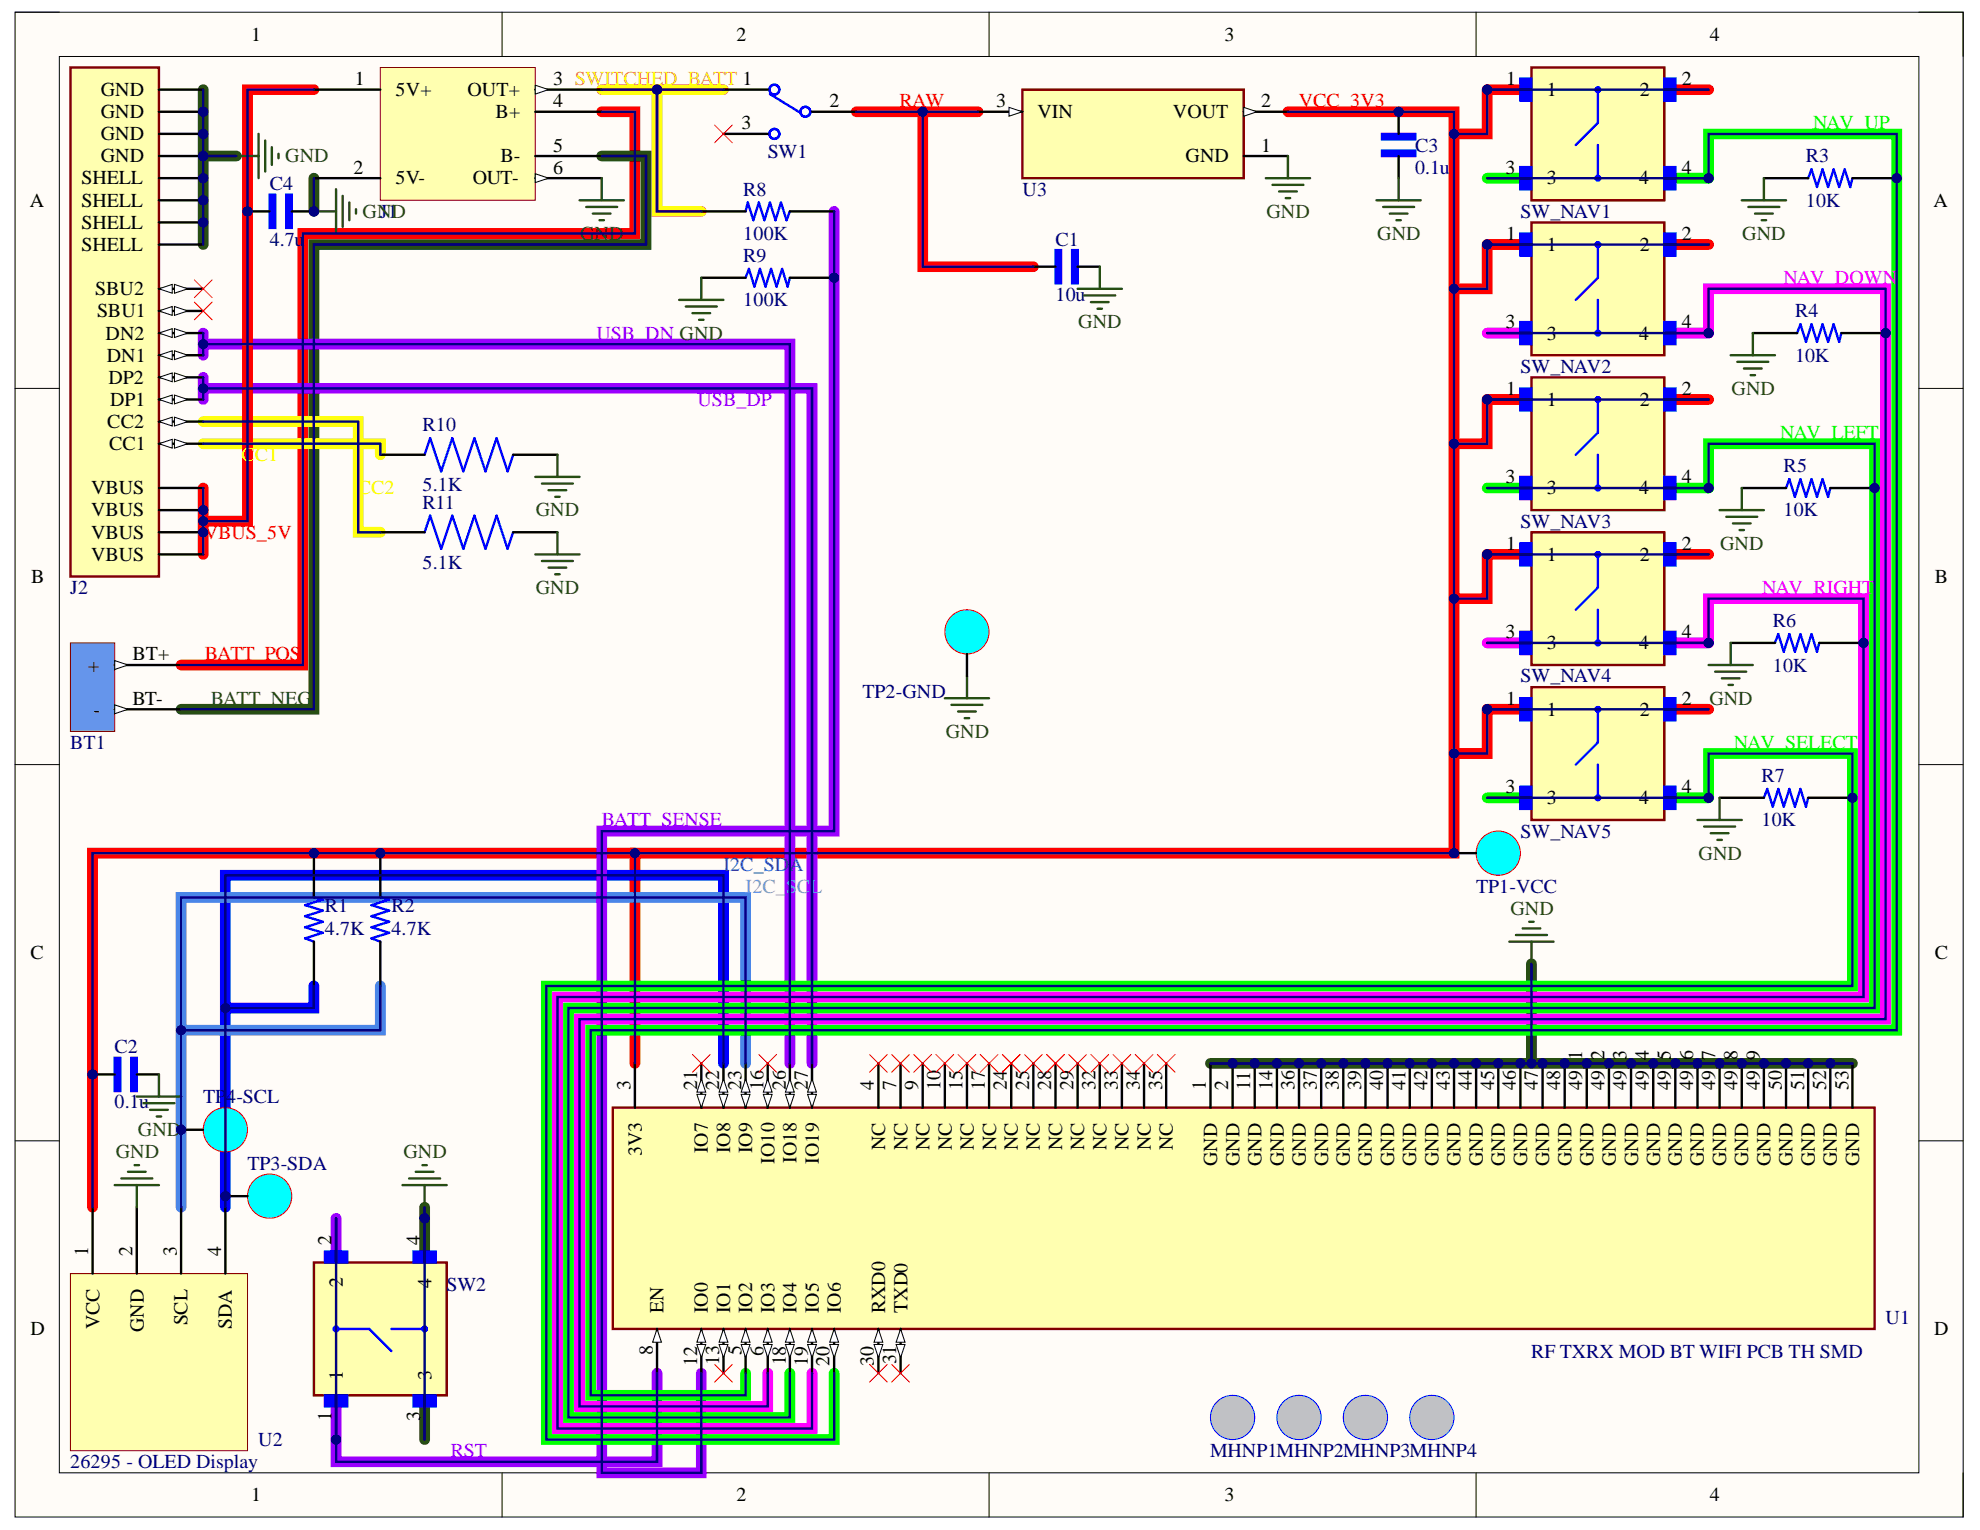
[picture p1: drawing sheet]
<svg xmlns="http://www.w3.org/2000/svg" width="279mm" height="216mm" viewBox="0 0 279 216" stroke-linecap="round" stroke-linejoin="round" font-family="sans-serif">
<defs><g id="words">
<g font-size="2.8">
<text x="35.4" y="5.7">1</text>
<text x="103.9" y="5.7">2</text>
<text x="172.8" y="5.7">3</text>
<text x="241.3" y="5.7">4</text>
<text x="50.1" y="12">1</text>
<text x="78.1" y="12">3 SWITCHED_BATT 1</text>
<text x="212.5" y="12">1</text>
<text x="237.3" y="12">2</text>
<text x="14.2" y="16.6">GND</text>
<text x="14.2" y="13.5">GND</text>
<text x="55.8" y="13.5">5V+</text>
<text x="66" y="13.5">OUT+</text>
<text x="69.9" y="16.6">B+</text>
<text x="78.1" y="15.1">4</text>
<text x="117.1" y="15.1">2</text>
<text x="140.6" y="15.1">3</text>
<text x="146.4" y="16.6">VIN</text>
<text x="165.5" y="16.6">VOUT</text>
<text x="177.9" y="15.1">2</text>
<text x="218.3" y="13.5">1</text>
<text x="231.4" y="13.5">2</text>
<text x="14.2" y="22.9">GND</text>
<text x="14.2" y="19.8">GND</text>
<text x="70.6" y="22.9">B-</text>
<text x="78.1" y="21.4">5</text>
<text x="104.6" y="18.3">3</text>
<text x="167.3" y="22.9">GND</text>
<text x="177.9" y="21.4">1</text>
<text x="4.2" y="29.2">A</text>
<text x="11.5" y="29.2">SHELL</text>
<text x="11.5" y="26">SHELL</text>
<text x="49.9" y="24.5">2</text>
<text x="55.8" y="26">5V-</text>
<text x="66.7" y="26">OUT-</text>
<text x="78.1" y="24.5">6</text>
<text x="212.5" y="24.5">3</text>
<text x="218.3" y="26">3</text>
<text x="231.3" y="26">4</text>
<text x="237.3" y="24.5">4</text>
<text x="272.8" y="29.2">A</text>
<text x="11.5" y="35.4">SHELL</text>
<text x="11.5" y="32.3">SHELL</text>
<text x="212.5" y="33.9">1</text>
<text x="218.3" y="35.4">1</text>
<text x="231.4" y="35.4">2</text>
<text x="237.3" y="33.9">2</text>
<text x="13.4" y="41.7">SBU2</text>
<text x="13.7" y="44.8">SBU1</text>
<text x="14.9" y="47.9">DN2</text>
<text x="212.5" y="46.3">3</text>
<text x="218.3" y="47.9">3</text>
<text x="231.3" y="47.9">4</text>
<text x="237.3" y="46.3">4</text>
<text x="15.1" y="51.1">DN1</text>
<text x="15.3" y="54.2">DP2</text>
<text x="15.6" y="57.3">DP1</text>
<text x="212.5" y="55.7">1</text>
<text x="218.3" y="57.3">1</text>
<text x="231.4" y="57.3">2</text>
<text x="237.3" y="55.7">2</text>
<text x="15.1" y="60.4">CC2</text>
<text x="15.4" y="63.5">CC1</text>
<text x="12.9" y="69.7">VBUS</text>
<text x="212.5" y="68.2">3</text>
<text x="218.3" y="69.7">3</text>
<text x="231.3" y="69.7">4</text>
<text x="237.3" y="68.2">4</text>
<text x="12.9" y="76">VBUS</text>
<text x="12.9" y="72.9">VBUS</text>
<text x="212.5" y="77.6">1</text>
<text x="237.3" y="77.6">2</text>
<text x="4.4" y="82.3">B</text>
<text x="12.9" y="79.1">VBUS</text>
<text x="218.3" y="79.1">1</text>
<text x="231.4" y="79.1">2</text>
<text x="273" y="82.3">B</text>
<text x="12.4" y="94.8">+</text>
<text x="18.7" y="93.2">BT+</text>
<text x="212.5" y="90">3</text>
<text x="218.3" y="91.6">3</text>
<text x="231.3" y="91.6">4</text>
<text x="237.3" y="90">4</text>
<text x="13.2" y="101">-</text>
<text x="18.7" y="99.4">BT-</text>
<text x="212.5" y="99.4">1</text>
<text x="218.3" y="101">1</text>
<text x="231.4" y="101">2</text>
<text x="237.3" y="99.4">2</text>
<text x="212.5" y="111.9">3</text>
<text x="218.3" y="113.5">3</text>
<text x="231.3" y="113.5">4</text>
<text x="237.3" y="111.9">4</text>
<text x="4.3" y="135.4">C</text>
<text x="273" y="135.4">C</text>
<text x="223.3" y="149.6" transform="rotate(-90 223.3 149.6)">1</text>
<text x="226.4" y="149.6" transform="rotate(-90 226.4 149.6)">2</text>
<text x="229.5" y="149.6" transform="rotate(-90 229.5 149.6)">3</text>
<text x="232.7" y="149.6" transform="rotate(-90 232.7 149.6)">4</text>
<text x="235.8" y="149.6" transform="rotate(-90 235.8 149.6)">5</text>
<text x="238.9" y="149.6" transform="rotate(-90 238.9 149.6)">6</text>
<text x="242.1" y="149.6" transform="rotate(-90 242.1 149.6)">7</text>
<text x="245.2" y="149.6" transform="rotate(-90 245.2 149.6)">8</text>
<text x="248.3" y="149.6" transform="rotate(-90 248.3 149.6)">9</text>
<text x="89" y="153.8" transform="rotate(-90 89 153.8)">3</text>
<text x="98.4" y="153.8" transform="rotate(-90 98.4 153.8)">21</text>
<text x="101.5" y="153.8" transform="rotate(-90 101.5 153.8)">22</text>
<text x="104.6" y="153.8" transform="rotate(-90 104.6 153.8)">23</text>
<text x="107.7" y="153.8" transform="rotate(-90 107.7 153.8)">16</text>
<text x="110.9" y="153.8" transform="rotate(-90 110.9 153.8)">26</text>
<text x="114" y="153.8" transform="rotate(-90 114 153.8)">27</text>
<text x="123.3" y="153.8" transform="rotate(-90 123.3 153.8)">4</text>
<text x="126.4" y="153.8" transform="rotate(-90 126.4 153.8)">7</text>
<text x="129.6" y="153.8" transform="rotate(-90 129.6 153.8)">9</text>
<text x="132.7" y="153.8" transform="rotate(-90 132.7 153.8)">10</text>
<text x="135.8" y="153.8" transform="rotate(-90 135.8 153.8)">15</text>
<text x="139" y="153.8" transform="rotate(-90 139 153.8)">17</text>
<text x="142.1" y="153.8" transform="rotate(-90 142.1 153.8)">24</text>
<text x="145.2" y="153.8" transform="rotate(-90 145.2 153.8)">25</text>
<text x="148.3" y="153.8" transform="rotate(-90 148.3 153.8)">28</text>
<text x="151.5" y="153.8" transform="rotate(-90 151.5 153.8)">29</text>
<text x="154.6" y="153.8" transform="rotate(-90 154.6 153.8)">32</text>
<text x="157.7" y="153.8" transform="rotate(-90 157.7 153.8)">33</text>
<text x="160.9" y="153.8" transform="rotate(-90 160.9 153.8)">34</text>
<text x="164" y="153.8" transform="rotate(-90 164 153.8)">35</text>
<text x="170.2" y="153.8" transform="rotate(-90 170.2 153.8)">1</text>
<text x="173.3" y="153.8" transform="rotate(-90 173.3 153.8)">2</text>
<text x="176.4" y="153.8" transform="rotate(-90 176.4 153.8)">11</text>
<text x="179.6" y="153.8" transform="rotate(-90 179.6 153.8)">14</text>
<text x="182.7" y="153.8" transform="rotate(-90 182.7 153.8)">36</text>
<text x="185.8" y="153.8" transform="rotate(-90 185.8 153.8)">37</text>
<text x="188.9" y="153.8" transform="rotate(-90 188.9 153.8)">38</text>
<text x="192.1" y="153.8" transform="rotate(-90 192.1 153.8)">39</text>
<text x="195.2" y="153.8" transform="rotate(-90 195.2 153.8)">40</text>
<text x="198.3" y="153.8" transform="rotate(-90 198.3 153.8)">41</text>
<text x="201.5" y="153.8" transform="rotate(-90 201.5 153.8)">42</text>
<text x="204.6" y="153.8" transform="rotate(-90 204.6 153.8)">43</text>
<text x="207.7" y="153.8" transform="rotate(-90 207.7 153.8)">44</text>
<text x="210.8" y="153.8" transform="rotate(-90 210.8 153.8)">45</text>
<text x="213.9" y="153.8" transform="rotate(-90 213.9 153.8)">46</text>
<text x="217" y="153.8" transform="rotate(-90 217 153.8)">47</text>
<text x="220.1" y="153.8" transform="rotate(-90 220.1 153.8)">48</text>
<text x="223.3" y="153.8" transform="rotate(-90 223.3 153.8)">49_</text>
<text x="226.4" y="153.8" transform="rotate(-90 226.4 153.8)">49_</text>
<text x="229.5" y="153.8" transform="rotate(-90 229.5 153.8)">49_</text>
<text x="232.7" y="153.8" transform="rotate(-90 232.7 153.8)">49_</text>
<text x="235.8" y="153.8" transform="rotate(-90 235.8 153.8)">49_</text>
<text x="238.9" y="153.8" transform="rotate(-90 238.9 153.8)">49_</text>
<text x="242.1" y="153.8" transform="rotate(-90 242.1 153.8)">49_</text>
<text x="245.2" y="153.8" transform="rotate(-90 245.2 153.8)">49_</text>
<text x="248.3" y="153.8" transform="rotate(-90 248.3 153.8)">49_</text>
<text x="251.4" y="153.8" transform="rotate(-90 251.4 153.8)">50</text>
<text x="254.6" y="153.8" transform="rotate(-90 254.6 153.8)">51</text>
<text x="257.7" y="153.8" transform="rotate(-90 257.7 153.8)">52</text>
<text x="260.8" y="153.8" transform="rotate(-90 260.8 153.8)">53</text>
<text x="90.6" y="163.1" transform="rotate(-90 90.6 163.1)">3V3</text>
<text x="99.9" y="162.7" transform="rotate(-90 99.9 162.7)">IO7</text>
<text x="103" y="162.7" transform="rotate(-90 103 162.7)">IO8</text>
<text x="106.1" y="162.7" transform="rotate(-90 106.1 162.7)">IO9</text>
<text x="109.3" y="164.2" transform="rotate(-90 109.3 164.2)">IO10</text>
<text x="112.4" y="164.1" transform="rotate(-90 112.4 164.1)">IO18</text>
<text x="115.5" y="164.2" transform="rotate(-90 115.5 164.2)">IO19</text>
<text x="124.9" y="162.3" transform="rotate(-90 124.9 162.3)">NC</text>
<text x="128" y="162.3" transform="rotate(-90 128 162.3)">NC</text>
<text x="131.2" y="162.3" transform="rotate(-90 131.2 162.3)">NC</text>
<text x="134.3" y="162.3" transform="rotate(-90 134.3 162.3)">NC</text>
<text x="137.4" y="162.3" transform="rotate(-90 137.4 162.3)">NC</text>
<text x="140.6" y="162.3" transform="rotate(-90 140.6 162.3)">NC</text>
<text x="143.6" y="162.3" transform="rotate(-90 143.6 162.3)">NC</text>
<text x="146.7" y="162.3" transform="rotate(-90 146.7 162.3)">NC</text>
<text x="149.9" y="162.3" transform="rotate(-90 149.9 162.3)">NC</text>
<text x="153" y="162.3" transform="rotate(-90 153 162.3)">NC</text>
<text x="156.1" y="162.3" transform="rotate(-90 156.1 162.3)">NC</text>
<text x="159.3" y="162.3" transform="rotate(-90 159.3 162.3)">NC</text>
<text x="162.4" y="162.3" transform="rotate(-90 162.4 162.3)">NC</text>
<text x="165.5" y="162.3" transform="rotate(-90 165.5 162.3)">NC</text>
<text x="171.8" y="164.5" transform="rotate(-90 171.8 164.5)">GND</text>
<text x="174.9" y="164.5" transform="rotate(-90 174.9 164.5)">GND</text>
<text x="178" y="164.5" transform="rotate(-90 178 164.5)">GND</text>
<text x="181.2" y="164.5" transform="rotate(-90 181.2 164.5)">GND</text>
<text x="184.3" y="164.5" transform="rotate(-90 184.3 164.5)">GND</text>
<text x="187.4" y="164.5" transform="rotate(-90 187.4 164.5)">GND</text>
<text x="190.5" y="164.5" transform="rotate(-90 190.5 164.5)">GND</text>
<text x="193.6" y="164.5" transform="rotate(-90 193.6 164.5)">GND</text>
<text x="196.7" y="164.5" transform="rotate(-90 196.7 164.5)">GND</text>
<text x="199.8" y="164.5" transform="rotate(-90 199.8 164.5)">GND</text>
<text x="203" y="164.5" transform="rotate(-90 203 164.5)">GND</text>
<text x="206.1" y="164.5" transform="rotate(-90 206.1 164.5)">GND</text>
<text x="209.2" y="164.5" transform="rotate(-90 209.2 164.5)">GND</text>
<text x="212.4" y="164.5" transform="rotate(-90 212.4 164.5)">GND</text>
<text x="215.5" y="164.5" transform="rotate(-90 215.5 164.5)">GND</text>
<text x="218.6" y="164.5" transform="rotate(-90 218.6 164.5)">GND</text>
<text x="221.8" y="164.5" transform="rotate(-90 221.8 164.5)">GND</text>
<text x="224.9" y="164.5" transform="rotate(-90 224.9 164.5)">GND</text>
<text x="228" y="164.5" transform="rotate(-90 228 164.5)">GND</text>
<text x="231.1" y="164.5" transform="rotate(-90 231.1 164.5)">GND</text>
<text x="234.3" y="164.5" transform="rotate(-90 234.3 164.5)">GND</text>
<text x="237.3" y="164.5" transform="rotate(-90 237.3 164.5)">GND</text>
<text x="240.4" y="164.5" transform="rotate(-90 240.4 164.5)">GND</text>
<text x="243.6" y="164.5" transform="rotate(-90 243.6 164.5)">GND</text>
<text x="246.7" y="164.5" transform="rotate(-90 246.7 164.5)">GND</text>
<text x="249.8" y="164.5" transform="rotate(-90 249.8 164.5)">GND</text>
<text x="253" y="164.5" transform="rotate(-90 253 164.5)">GND</text>
<text x="256.1" y="164.5" transform="rotate(-90 256.1 164.5)">GND</text>
<text x="259.2" y="164.5" transform="rotate(-90 259.2 164.5)">GND</text>
<text x="262.3" y="164.5" transform="rotate(-90 262.3 164.5)">GND</text>
<text x="12.4" y="177.2" transform="rotate(-90 12.4 177.2)">1</text>
<text x="18.7" y="177.2" transform="rotate(-90 18.7 177.2)">2</text>
<text x="24.9" y="177.2" transform="rotate(-90 24.9 177.2)">3</text>
<text x="31.2" y="177.2" transform="rotate(-90 31.2 177.2)">4</text>
<text x="46.8" y="175.7" transform="rotate(-90 46.8 175.7)">2</text>
<text x="59.3" y="175.7" transform="rotate(-90 59.3 175.7)">4</text>
<text x="48.4" y="181.6" transform="rotate(-90 48.4 181.6)">2</text>
<text x="60.9" y="181.7" transform="rotate(-90 60.9 181.7)">4</text>
<text x="93.6" y="185.3" transform="rotate(-90 93.6 185.3)">EN</text>
<text x="99.9" y="185.3" transform="rotate(-90 99.9 185.3)">IO0</text>
<text x="103" y="185.3" transform="rotate(-90 103 185.3)">IO1</text>
<text x="106.1" y="185.3" transform="rotate(-90 106.1 185.3)">IO2</text>
<text x="109.3" y="185.3" transform="rotate(-90 109.3 185.3)">IO3</text>
<text x="112.4" y="185.3" transform="rotate(-90 112.4 185.3)">IO4</text>
<text x="115.5" y="185.3" transform="rotate(-90 115.5 185.3)">IO5</text>
<text x="118.7" y="185.3" transform="rotate(-90 118.7 185.3)">IO6</text>
<text x="124.9" y="185.3" transform="rotate(-90 124.9 185.3)">RXD0</text>
<text x="128" y="185.3" transform="rotate(-90 128 185.3)">TXD0</text>
<text x="4.3" y="188.5">D</text>
<text x="14" y="187.6" transform="rotate(-90 14 187.6)">VCC</text>
<text x="20.3" y="187.9" transform="rotate(-90 20.3 187.9)">GND</text>
<text x="26.5" y="187" transform="rotate(-90 26.5 187)">SCL</text>
<text x="32.7" y="187.5" transform="rotate(-90 32.7 187.5)">SDA</text>
<text x="92.1" y="191.2" transform="rotate(-90 92.1 191.2)">8</text>
<text x="104.6" y="191.2" transform="rotate(-90 104.6 191.2)">5</text>
<text x="107.7" y="191.3" transform="rotate(-90 107.7 191.3)">6</text>
<text x="272.9" y="188.5">D</text>
<text x="48.4" y="194.7" transform="rotate(-90 48.4 194.7)">1</text>
<text x="60.9" y="194.7" transform="rotate(-90 60.9 194.7)">3</text>
<text x="98.4" y="192.8" transform="rotate(-90 98.4 192.8)">12</text>
<text x="101.5" y="192.6" transform="rotate(-90 101.5 192.6)">13</text>
<text x="110.9" y="192.7" transform="rotate(-90 110.9 192.7)">18</text>
<text x="114" y="192.8" transform="rotate(-90 114 192.8)">19</text>
<text x="117.1" y="192.8" transform="rotate(-90 117.1 192.8)">20</text>
<text x="123.3" y="192.8" transform="rotate(-90 123.3 192.8)">30</text>
<text x="126.4" y="192.5" transform="rotate(-90 126.4 192.5)">31</text>
<text x="46.8" y="200.5" transform="rotate(-90 46.8 200.5)">1</text>
<text x="59.3" y="200.5" transform="rotate(-90 59.3 200.5)">3</text>
<text x="35.4" y="211.9">1</text>
<text x="103.9" y="211.9">2</text>
<text x="172.8" y="211.9">3</text>
<text x="241.3" y="211.9">4</text>
</g>
<g font-size="2.8" fill="#f00">
<text x="126.9" y="15.1">RAW</text>
<text x="183.3" y="15.1">VCC_3V3</text>
<text x="28.8" y="76">VBUS_5V</text>
<text x="28.9" y="93.2">BATT_POS</text>
</g>
<g font-size="2.8" fill="#274e13">
<text x="40.3" y="22.9">GND</text>
<text x="51.2" y="30.8">GND</text>
<text x="81.9" y="33.9">GND</text>
<text x="178.7" y="30.8">GND</text>
<text x="194.4" y="33.9">GND</text>
<text x="245.9" y="33.9">GND</text>
<text x="152.1" y="46.3">GND</text>
<text x="244.3" y="55.7">GND</text>
<text x="75.6" y="72.9">GND</text>
<text x="242.7" y="77.6">GND</text>
<text x="75.6" y="83.8">GND</text>
<text x="29.8" y="99.4">BATT_NEG</text>
<text x="241.2" y="99.4">GND</text>
<text x="133.5" y="104.2">GND</text>
<text x="239.7" y="121.3">GND</text>
<text x="213.1" y="129.1">GND</text>
<text x="19.5" y="160.3">GND</text>
<text x="16.3" y="163.4">GND</text>
<text x="56.9" y="163.4">GND</text>
</g>
<g font-size="2.8" fill="#000080">
<text x="108.3" y="22.3">SW1</text>
<text x="199.7" y="21.4">C3</text>
<text x="254.8" y="22.9">R3</text>
<text x="38.1" y="26.8">C4</text>
<text x="104.9" y="27.6">R8</text>
<text x="144.3" y="27.6">U3</text>
<text x="199.7" y="24.5">0.1u</text>
<text x="254.8" y="29.2">10K</text>
<text x="38.1" y="34.7">4.7u</text>
<text x="53.6" y="30.8">J1</text>
<text x="104.9" y="33.9">100K</text>
<text x="148.9" y="34.7">C1</text>
<text x="214.6" y="30.8">SW_NAV1</text>
<text x="104.9" y="36.9">R9</text>
<text x="104.9" y="43.2">100K</text>
<text x="148.9" y="42.4">10u</text>
<text x="253.3" y="44.8">R4</text>
<text x="214.6" y="52.6">SW_NAV2</text>
<text x="253.3" y="51.1">10K</text>
<text x="59.6" y="60.9">R10</text>
<text x="59.6" y="69.3">5.1K</text>
<text x="59.6" y="71.8">R11</text>
<text x="251.7" y="66.6">R5</text>
<text x="214.6" y="74.5">SW_NAV3</text>
<text x="251.7" y="72.9">10K</text>
<text x="9.9" y="83.8">J2</text>
<text x="59.6" y="80.2">5.1K</text>
<text x="250.2" y="88.5">R6</text>
<text x="250.2" y="94.8">10K</text>
<text x="121.7" y="98.5">TP2-GND</text>
<text x="214.6" y="96.3">SW_NAV4</text>
<text x="9.9" y="105.7">BT1</text>
<text x="248.6" y="110.3">R7</text>
<text x="214.6" y="118.2">SW_NAV5</text>
<text x="248.6" y="116.6">10K</text>
<text x="208.3" y="126">TP1-VCC</text>
<text x="45.8" y="131.9">4.7K</text>
<text x="45.8" y="128.8">R1</text>
<text x="55.2" y="131.9">4.7K</text>
<text x="55.2" y="128.8">R2</text>
<text x="16.2" y="148.6">C2</text>
<text x="28.7" y="155.6">TP</text>
<text x="31.9" y="155.6">4-SCL</text>
<text x="16.2" y="156.4">0.1u</text>
<text x="34.9" y="165">TP3-SDA</text>
<text x="63" y="182.2">SW2</text>
<text x="216.1" y="191.6">RF TXRX MOD BT WIFI PCB TH SMD</text>
<text x="266.1" y="186.8">U1</text>
<text x="9.9" y="207.1">26295 - OLED Display</text>
<text x="36.5" y="204">U2</text>
<text x="170.8" y="205.6">MHNP1MHNP2MHNP3MHNP4</text>
</g>
<g font-size="2.8" fill="#0f0">
<text x="255.8" y="18.3">NAV_UP</text>
<text x="251.2" y="62">NAV_LEFT</text>
<text x="244.7" y="105.7">NAV_SELECT</text>
</g>
<g font-size="2.8" fill="#f0f">
<text x="251.7" y="40.1">NAV_DOWN</text>
<text x="248.6" y="83.8">NAV_RIGHT</text>
</g>
<g font-size="2.8" fill="#90f">
<text x="84.2" y="47.9">USB_DN GND</text>
<text x="98.4" y="57.3">USB_DP</text>
<text x="84.9" y="116.6">BATT_SENSE</text>
<text x="63.6" y="205.6">RST</text>
</g>
<g font-size="2.8" fill="#ff0">
<text x="34.1" y="65.1">CC1</text>
<text x="50.5" y="69.7">CC2</text>
</g>
<text font-size="2.8" fill="#15c" x="102.1" y="122.8">I2C_SDA</text>
<text font-size="2.8" fill="#6fa8dc" x="105.2" y="126">I2C_SCL</text>
</g></defs>
<path d="M2.1 1.7h274.9v212.4h-274.9z" fill-rule="evenodd" fill="#fffcf8"/>
<path d="M2.1 1.7h274.9v212.4h-274.9z" fill="none" stroke="#000" stroke-width=".14"/>
<path d="M8.4 8h262.4v199.8h-262.4z" fill-rule="evenodd" fill="#fffcf8"/>
<g fill="none" stroke="#000" stroke-width=".14">
<path d="M2.1 1.7h6.3M8.4 8h262.4v199.8h-262.4zM70.8 1.7v6.3M139.6 1.7v6.3M208.3 1.7v6.3M270.8 1.7h6.2v6.3M2.1 54.8h6.3M270.8 54.8h6.2M2.1 107.9h6.3M270.8 107.9h6.2M2.1 161h6.3M270.8 161h6.2"/>
<path d="M70.9 207.8v6.3M139.6 207.8v6.3M208.3 207.8v6.3M277 207.8v6.3"/>
</g>
<path d="M84.9 12.6h17.2M92.7 12.6v17.2h6.3" fill="none" stroke="#f90" stroke-width="1.5"/>
<path d="M44.3 12.6h-9.4v60.9h-6.2M84.9 15.8h4.7v17.1h-46.9v60.9h-17.1M120.8 15.8h17.2M130.2 15.8v21.8h15.6M181.7 15.8h23.5v104.6h-115.6v29.7M241.1 12.7h-31.2v6.2h-4.7M241.1 34.5h-31.2v6.3h-4.7M241.1 56.4h-31.2v6.2h-4.7M28.7 68.9v9.3M241.1 78.2h-31.2v6.3h-4.7M241.1 100.1h-31.2v6.2h-4.7M89.6 120.4h-76.5v50" fill="none" stroke="#f00" stroke-width="1.5"/>
<path d="M44.3 139.1v3.1h-12.5M102.1 150.1v-26.6h-70.3v46.9" fill="none" stroke="#00f" stroke-width="1.5"/>
<path d="M53.7 139.1v6.3h-28.1M105.2 150.1v-23.5h-79.6v43.8" fill="none" stroke="#4a86e8" stroke-width="1.5"/>
<path d="M117.7 29.8v87.5h-32.8v90.5h14.1v-14M28.7 54.8h85.9v95.3M28.7 48.6h82.8v101.5M28.7 47v3.1M28.7 53.2v3.2M47.4 171.9v34.4h45.3v-12.5" fill="none" stroke="#90f" stroke-width="1.5"/>
<path d="M28.7 12.6v9.4M28.7 22v12.5M28.7 22h4.7M44.3 25.1v4.7M84.9 22h6.3v12.5h-46.9v65.6h-18.7M216.1 136v14.1M170.8 150.1h90.6M59.9 170.4v32.7" fill="none" stroke="#274e13" stroke-width="1.5"/>
<path d="M28.7 59.5h21.8v15.6h3.2M28.7 62.6h25v1.6" fill="none" stroke="#ff0" stroke-width="1.5"/>
<path d="M209.9 25.1h31.2v-6.2h26.5v126.5h-184.3v51.5h21.9v-3.1M209.9 68.9h31.2v-6.3h23.4v79.6h-184.3v57.8h31.3v-6.2M209.9 112.6h31.2v-6.3h20.3v32.8h-184.3v64h40.6v-9.3" fill="none" stroke="#0f0" stroke-width="1.5"/>
<path d="M209.9 47h31.2v-6.2h25v103h-184.3v54.7h26.5v-4.7M209.9 90.7h31.2v-6.2h21.9v56.2h-184.3v60.9h35.9v-7.8" fill="none" stroke="#f0f" stroke-width="1.5"/>
<circle cx="173.9" cy="150.1" r=".62" fill="#000080"/>
<circle cx="173.9" cy="150.1" r=".62" fill="none" stroke="#000080" stroke-width=".14"/>
<circle cx="177.1" cy="150.1" r=".62" fill="#000080"/>
<circle cx="177.1" cy="150.1" r=".62" fill="none" stroke="#000080" stroke-width=".14"/>
<circle cx="180.2" cy="150.1" r=".62" fill="#000080"/>
<circle cx="180.2" cy="150.1" r=".62" fill="none" stroke="#000080" stroke-width=".14"/>
<circle cx="183.3" cy="150.1" r=".62" fill="#000080"/>
<circle cx="183.3" cy="150.1" r=".62" fill="none" stroke="#000080" stroke-width=".14"/>
<circle cx="186.4" cy="150.1" r=".62" fill="#000080"/>
<circle cx="186.4" cy="150.1" r=".62" fill="none" stroke="#000080" stroke-width=".14"/>
<circle cx="189.6" cy="150.1" r=".62" fill="#000080"/>
<circle cx="189.6" cy="150.1" r=".62" fill="none" stroke="#000080" stroke-width=".14"/>
<circle cx="192.7" cy="150.1" r=".62" fill="#000080"/>
<circle cx="192.7" cy="150.1" r=".62" fill="none" stroke="#000080" stroke-width=".14"/>
<circle cx="195.8" cy="150.1" r=".62" fill="#000080"/>
<circle cx="195.8" cy="150.1" r=".62" fill="none" stroke="#000080" stroke-width=".14"/>
<circle cx="198.9" cy="150.1" r=".62" fill="#000080"/>
<circle cx="198.9" cy="150.1" r=".62" fill="none" stroke="#000080" stroke-width=".14"/>
<circle cx="202" cy="150.1" r=".62" fill="#000080"/>
<circle cx="202" cy="150.1" r=".62" fill="none" stroke="#000080" stroke-width=".14"/>
<circle cx="205.2" cy="150.1" r=".63" fill="#000080"/>
<circle cx="205.2" cy="150.1" r=".63" fill="none" stroke="#000080" stroke-width=".14"/>
<circle cx="208.3" cy="150.1" r=".62" fill="#000080"/>
<circle cx="208.3" cy="150.1" r=".62" fill="none" stroke="#000080" stroke-width=".14"/>
<circle cx="211.4" cy="150.1" r=".63" fill="#000080"/>
<circle cx="211.4" cy="150.1" r=".63" fill="none" stroke="#000080" stroke-width=".14"/>
<circle cx="214.5" cy="150.1" r=".62" fill="#000080"/>
<circle cx="214.5" cy="150.1" r=".62" fill="none" stroke="#000080" stroke-width=".14"/>
<circle cx="217.7" cy="150.1" r=".63" fill="#000080"/>
<circle cx="217.7" cy="150.1" r=".63" fill="none" stroke="#000080" stroke-width=".14"/>
<circle cx="220.8" cy="150.1" r=".62" fill="#000080"/>
<circle cx="220.8" cy="150.1" r=".62" fill="none" stroke="#000080" stroke-width=".14"/>
<circle cx="223.9" cy="150.1" r=".63" fill="#000080"/>
<circle cx="223.9" cy="150.1" r=".63" fill="none" stroke="#000080" stroke-width=".14"/>
<circle cx="227" cy="150.1" r=".62" fill="#000080"/>
<circle cx="227" cy="150.1" r=".62" fill="none" stroke="#000080" stroke-width=".14"/>
<circle cx="230.2" cy="150.1" r=".63" fill="#000080"/>
<circle cx="230.2" cy="150.1" r=".63" fill="none" stroke="#000080" stroke-width=".14"/>
<circle cx="233.3" cy="150.1" r=".62" fill="#000080"/>
<circle cx="233.3" cy="150.1" r=".62" fill="none" stroke="#000080" stroke-width=".14"/>
<circle cx="236.4" cy="150.1" r=".62" fill="#000080"/>
<circle cx="236.4" cy="150.1" r=".62" fill="none" stroke="#000080" stroke-width=".14"/>
<circle cx="239.5" cy="150.1" r=".62" fill="#000080"/>
<circle cx="239.5" cy="150.1" r=".62" fill="none" stroke="#000080" stroke-width=".14"/>
<circle cx="242.7" cy="150.1" r=".62" fill="#000080"/>
<circle cx="242.7" cy="150.1" r=".62" fill="none" stroke="#000080" stroke-width=".14"/>
<circle cx="245.8" cy="150.1" r=".62" fill="#000080"/>
<circle cx="245.8" cy="150.1" r=".62" fill="none" stroke="#000080" stroke-width=".14"/>
<circle cx="248.9" cy="150.1" r=".62" fill="#000080"/>
<circle cx="248.9" cy="150.1" r=".62" fill="none" stroke="#000080" stroke-width=".14"/>
<circle cx="252" cy="150.1" r=".62" fill="#000080"/>
<circle cx="252" cy="150.1" r=".62" fill="none" stroke="#000080" stroke-width=".14"/>
<circle cx="255.2" cy="150.1" r=".62" fill="#000080"/>
<circle cx="255.2" cy="150.1" r=".62" fill="none" stroke="#000080" stroke-width=".14"/>
<circle cx="258.3" cy="150.1" r=".62" fill="#000080"/>
<circle cx="258.3" cy="150.1" r=".62" fill="none" stroke="#000080" stroke-width=".14"/>
<path d="M86.5 156.3h178v31.2h-178z" fill-rule="evenodd" fill="#ffffb0"/>
<path d="M86.5 156.3h178v31.2h-178z" fill="none" stroke="#800000" stroke-width=".34"/>
<path d="M92.7 187.5v6.3" fill="none" stroke="#000" stroke-width=".34"/>
<path d="M92.7 187.5l.6 1.9h-1.2z" fill="#f8fcff"/>
<path d="M92.7 187.5l.6 1.9h-1.2z" fill="none" stroke="#000" stroke-width=".14"/>
<path d="M99 187.5v6.3" fill="none" stroke="#000" stroke-width=".34"/>
<path d="M99 187.5l.6 1.9h-1.3z" fill="#f8fcff"/>
<path d="M99 187.5l.6 1.9h-1.3z" fill="none" stroke="#000" stroke-width=".14"/>
<path d="M98.3 189.7h1.3l-.6 1.9z" fill="#f8fcff"/>
<path d="M98.3 189.7h1.3l-.6 1.9z" fill="none" stroke="#000" stroke-width=".14"/>
<path d="M102.1 187.5v6.3" fill="none" stroke="#000" stroke-width=".34"/>
<path d="M102.1 187.5l.6 1.9h-1.2z" fill="#f8fcff"/>
<path d="M102.1 187.5l.6 1.9h-1.2z" fill="none" stroke="#000" stroke-width=".14"/>
<path d="M101.5 189.7h1.2l-.6 1.9z" fill="#f8fcff"/>
<path d="M101.5 189.7h1.2l-.6 1.9z" fill="none" stroke="#000" stroke-width=".14"/>
<path d="M105.2 187.5v6.3" fill="none" stroke="#000" stroke-width=".34"/>
<path d="M105.2 187.5l.6 1.9h-1.2z" fill="#f8fcff"/>
<path d="M105.2 187.5l.6 1.9h-1.2z" fill="none" stroke="#000" stroke-width=".14"/>
<path d="M104.6 189.7h1.2l-.6 1.9z" fill="#f8fcff"/>
<path d="M104.6 189.7h1.2l-.6 1.9z" fill="none" stroke="#000" stroke-width=".14"/>
<path d="M108.3 187.5v6.3" fill="none" stroke="#000" stroke-width=".34"/>
<path d="M108.3 187.5l.7 1.9h-1.3z" fill="#f8fcff"/>
<path d="M108.3 187.5l.7 1.9h-1.3z" fill="none" stroke="#000" stroke-width=".14"/>
<path d="M107.7 189.7h1.3l-.7 1.9z" fill="#f8fcff"/>
<path d="M107.7 189.7h1.3l-.7 1.9z" fill="none" stroke="#000" stroke-width=".14"/>
<path d="M111.5 187.5v6.3" fill="none" stroke="#000" stroke-width=".34"/>
<path d="M111.5 187.5l.6 1.9h-1.3z" fill="#f8fcff"/>
<path d="M111.5 187.5l.6 1.9h-1.3z" fill="none" stroke="#000" stroke-width=".14"/>
<path d="M110.8 189.7h1.3l-.6 1.9z" fill="#f8fcff"/>
<path d="M110.8 189.7h1.3l-.6 1.9z" fill="none" stroke="#000" stroke-width=".14"/>
<path d="M114.6 187.5v6.3" fill="none" stroke="#000" stroke-width=".34"/>
<path d="M114.6 187.5l.6 1.9h-1.2z" fill="#f8fcff"/>
<path d="M114.6 187.5l.6 1.9h-1.2z" fill="none" stroke="#000" stroke-width=".14"/>
<path d="M114 189.7h1.2l-.6 1.9z" fill="#f8fcff"/>
<path d="M114 189.7h1.2l-.6 1.9z" fill="none" stroke="#000" stroke-width=".14"/>
<path d="M117.7 187.5v6.3" fill="none" stroke="#000" stroke-width=".34"/>
<path d="M117.7 187.5l.6 1.9h-1.2z" fill="#f8fcff"/>
<path d="M117.7 187.5l.6 1.9h-1.2z" fill="none" stroke="#000" stroke-width=".14"/>
<path d="M117.1 189.7h1.2l-.6 1.9z" fill="#f8fcff"/>
<path d="M117.1 189.7h1.2l-.6 1.9z" fill="none" stroke="#000" stroke-width=".14"/>
<path d="M124 187.5v6.3" fill="none" stroke="#000" stroke-width=".34"/>
<path d="M124 187.5l.6 1.9h-1.3z" fill="#f8fcff"/>
<path d="M124 187.5l.6 1.9h-1.3z" fill="none" stroke="#000" stroke-width=".14"/>
<path d="M123.3 189.7h1.3l-.6 1.9z" fill="#f8fcff"/>
<path d="M123.3 189.7h1.3l-.6 1.9z" fill="none" stroke="#000" stroke-width=".14"/>
<path d="M127.1 187.5v6.3" fill="none" stroke="#000" stroke-width=".34"/>
<path d="M127.1 187.5l.6 1.9h-1.3z" fill="#f8fcff"/>
<path d="M127.1 187.5l.6 1.9h-1.3z" fill="none" stroke="#000" stroke-width=".14"/>
<path d="M126.4 189.7h1.3l-.6 1.9z" fill="#f8fcff"/>
<path d="M126.4 189.7h1.3l-.6 1.9z" fill="none" stroke="#000" stroke-width=".14"/>
<path d="M89.6 150.1v6.2M99 150.1v6.2" fill="none" stroke="#000" stroke-width=".34"/>
<path d="M98.3 154.4h1.3l-.6 1.9z" fill="#f8fcff"/>
<path d="M98.3 154.4h1.3l-.6 1.9z" fill="none" stroke="#000" stroke-width=".14"/>
<path d="M99 152.2l.6 1.9h-1.3z" fill="#f8fcff"/>
<path d="M99 152.2l.6 1.9h-1.3z" fill="none" stroke="#000" stroke-width=".14"/>
<path d="M102.1 150.1v6.2" fill="none" stroke="#000" stroke-width=".34"/>
<path d="M101.5 154.4h1.2l-.6 1.9z" fill="#f8fcff"/>
<path d="M101.5 154.4h1.2l-.6 1.9z" fill="none" stroke="#000" stroke-width=".14"/>
<path d="M102.1 152.2l.6 1.9h-1.2z" fill="#f8fcff"/>
<path d="M102.1 152.2l.6 1.9h-1.2z" fill="none" stroke="#000" stroke-width=".14"/>
<path d="M105.2 150.1v6.2" fill="none" stroke="#000" stroke-width=".34"/>
<path d="M104.6 154.4h1.2l-.6 1.9z" fill="#f8fcff"/>
<path d="M104.6 154.4h1.2l-.6 1.9z" fill="none" stroke="#000" stroke-width=".14"/>
<path d="M105.2 152.2l.6 1.9h-1.2z" fill="#f8fcff"/>
<path d="M105.2 152.2l.6 1.9h-1.2z" fill="none" stroke="#000" stroke-width=".14"/>
<path d="M108.3 150.1v6.2" fill="none" stroke="#000" stroke-width=".34"/>
<path d="M107.7 154.4h1.3l-.7 1.9z" fill="#f8fcff"/>
<path d="M107.7 154.4h1.3l-.7 1.9z" fill="none" stroke="#000" stroke-width=".14"/>
<path d="M108.3 152.2l.7 1.9h-1.3z" fill="#f8fcff"/>
<path d="M108.3 152.2l.7 1.9h-1.3z" fill="none" stroke="#000" stroke-width=".14"/>
<path d="M111.5 150.1v6.2" fill="none" stroke="#000" stroke-width=".34"/>
<path d="M110.8 154.4h1.3l-.6 1.9z" fill="#f8fcff"/>
<path d="M110.8 154.4h1.3l-.6 1.9z" fill="none" stroke="#000" stroke-width=".14"/>
<path d="M111.5 152.2l.6 1.9h-1.3z" fill="#f8fcff"/>
<path d="M111.5 152.2l.6 1.9h-1.3z" fill="none" stroke="#000" stroke-width=".14"/>
<path d="M114.6 150.1v6.2" fill="none" stroke="#000" stroke-width=".34"/>
<path d="M114 154.4h1.2l-.6 1.9z" fill="#f8fcff"/>
<path d="M114 154.4h1.2l-.6 1.9z" fill="none" stroke="#000" stroke-width=".14"/>
<path d="M114.6 152.2l.6 1.9h-1.2z" fill="#f8fcff"/>
<path d="M114.6 152.2l.6 1.9h-1.2z" fill="none" stroke="#000" stroke-width=".14"/>
<g fill="none" stroke="#000" stroke-width=".34">
<path d="M124 150.1v6.2M127.1 150.1v6.2M130.2 150.1v6.2M133.3 150.1v6.2M136.5 150.1v6.2M139.6 150.1v6.2M142.7 150.1v6.2M145.8 150.1v6.2M148.9 150.1v6.2M152.1 150.1v6.2M155.2 150.1v6.2M158.3 150.1v6.2"/>
<path d="M161.4 150.1v6.2M164.6 150.1v6.2M170.8 150.1v6.2M173.9 150.1v6.2"/>
</g>
<circle cx="173.9" cy="150.1" r=".62" fill="#000080"/>
<circle cx="173.9" cy="150.1" r=".62" fill="none" stroke="#000080" stroke-width=".14"/>
<path d="M177.1 150.1v6.2" fill="none" stroke="#000" stroke-width=".34"/>
<circle cx="177.1" cy="150.1" r=".62" fill="#000080"/>
<circle cx="177.1" cy="150.1" r=".62" fill="none" stroke="#000080" stroke-width=".14"/>
<path d="M180.2 150.1v6.2" fill="none" stroke="#000" stroke-width=".34"/>
<circle cx="180.2" cy="150.1" r=".62" fill="#000080"/>
<circle cx="180.2" cy="150.1" r=".62" fill="none" stroke="#000080" stroke-width=".14"/>
<path d="M183.3 150.1v6.2" fill="none" stroke="#000" stroke-width=".34"/>
<circle cx="183.3" cy="150.1" r=".62" fill="#000080"/>
<circle cx="183.3" cy="150.1" r=".62" fill="none" stroke="#000080" stroke-width=".14"/>
<path d="M186.4 150.1v6.2" fill="none" stroke="#000" stroke-width=".34"/>
<circle cx="186.4" cy="150.1" r=".62" fill="#000080"/>
<circle cx="186.4" cy="150.1" r=".62" fill="none" stroke="#000080" stroke-width=".14"/>
<path d="M189.6 150.1v6.2" fill="none" stroke="#000" stroke-width=".34"/>
<circle cx="189.6" cy="150.1" r=".62" fill="#000080"/>
<circle cx="189.6" cy="150.1" r=".62" fill="none" stroke="#000080" stroke-width=".14"/>
<path d="M192.7 150.1v6.2" fill="none" stroke="#000" stroke-width=".34"/>
<circle cx="192.7" cy="150.1" r=".62" fill="#000080"/>
<circle cx="192.7" cy="150.1" r=".62" fill="none" stroke="#000080" stroke-width=".14"/>
<path d="M195.8 150.1v6.2" fill="none" stroke="#000" stroke-width=".34"/>
<circle cx="195.8" cy="150.1" r=".62" fill="#000080"/>
<circle cx="195.8" cy="150.1" r=".62" fill="none" stroke="#000080" stroke-width=".14"/>
<path d="M198.9 150.1v6.2" fill="none" stroke="#000" stroke-width=".34"/>
<circle cx="198.9" cy="150.1" r=".62" fill="#000080"/>
<circle cx="198.9" cy="150.1" r=".62" fill="none" stroke="#000080" stroke-width=".14"/>
<path d="M202 150.1v6.2" fill="none" stroke="#000" stroke-width=".34"/>
<circle cx="202" cy="150.1" r=".62" fill="#000080"/>
<circle cx="202" cy="150.1" r=".62" fill="none" stroke="#000080" stroke-width=".14"/>
<path d="M205.2 150.1v6.2" fill="none" stroke="#000" stroke-width=".34"/>
<circle cx="205.2" cy="150.1" r=".63" fill="#000080"/>
<circle cx="205.2" cy="150.1" r=".63" fill="none" stroke="#000080" stroke-width=".14"/>
<path d="M208.3 150.1v6.2" fill="none" stroke="#000" stroke-width=".34"/>
<circle cx="208.3" cy="150.1" r=".62" fill="#000080"/>
<circle cx="208.3" cy="150.1" r=".62" fill="none" stroke="#000080" stroke-width=".14"/>
<path d="M211.4 150.1v6.2" fill="none" stroke="#000" stroke-width=".34"/>
<circle cx="211.4" cy="150.1" r=".63" fill="#000080"/>
<circle cx="211.4" cy="150.1" r=".63" fill="none" stroke="#000080" stroke-width=".14"/>
<path d="M214.5 150.1v6.2" fill="none" stroke="#000" stroke-width=".34"/>
<circle cx="214.5" cy="150.1" r=".62" fill="#000080"/>
<circle cx="214.5" cy="150.1" r=".62" fill="none" stroke="#000080" stroke-width=".14"/>
<path d="M217.7 150.1v6.2" fill="none" stroke="#000" stroke-width=".34"/>
<circle cx="217.7" cy="150.1" r=".63" fill="#000080"/>
<circle cx="217.7" cy="150.1" r=".63" fill="none" stroke="#000080" stroke-width=".14"/>
<path d="M220.8 150.1v6.2" fill="none" stroke="#000" stroke-width=".34"/>
<circle cx="220.8" cy="150.1" r=".62" fill="#000080"/>
<circle cx="220.8" cy="150.1" r=".62" fill="none" stroke="#000080" stroke-width=".14"/>
<path d="M223.9 150.1v6.2" fill="none" stroke="#000" stroke-width=".34"/>
<circle cx="223.9" cy="150.1" r=".63" fill="#000080"/>
<circle cx="223.9" cy="150.1" r=".63" fill="none" stroke="#000080" stroke-width=".14"/>
<path d="M227 150.1v6.2" fill="none" stroke="#000" stroke-width=".34"/>
<circle cx="227" cy="150.1" r=".62" fill="#000080"/>
<circle cx="227" cy="150.1" r=".62" fill="none" stroke="#000080" stroke-width=".14"/>
<path d="M230.2 150.1v6.2" fill="none" stroke="#000" stroke-width=".34"/>
<circle cx="230.2" cy="150.1" r=".63" fill="#000080"/>
<circle cx="230.2" cy="150.1" r=".63" fill="none" stroke="#000080" stroke-width=".14"/>
<path d="M233.3 150.1v6.2" fill="none" stroke="#000" stroke-width=".34"/>
<circle cx="233.3" cy="150.1" r=".62" fill="#000080"/>
<circle cx="233.3" cy="150.1" r=".62" fill="none" stroke="#000080" stroke-width=".14"/>
<path d="M236.4 150.1v6.2" fill="none" stroke="#000" stroke-width=".34"/>
<circle cx="236.4" cy="150.1" r=".62" fill="#000080"/>
<circle cx="236.4" cy="150.1" r=".62" fill="none" stroke="#000080" stroke-width=".14"/>
<path d="M239.5 150.1v6.2" fill="none" stroke="#000" stroke-width=".34"/>
<circle cx="239.5" cy="150.1" r=".62" fill="#000080"/>
<circle cx="239.5" cy="150.1" r=".62" fill="none" stroke="#000080" stroke-width=".14"/>
<path d="M242.7 150.1v6.2" fill="none" stroke="#000" stroke-width=".34"/>
<circle cx="242.7" cy="150.1" r=".62" fill="#000080"/>
<circle cx="242.7" cy="150.1" r=".62" fill="none" stroke="#000080" stroke-width=".14"/>
<path d="M245.8 150.1v6.2" fill="none" stroke="#000" stroke-width=".34"/>
<circle cx="245.8" cy="150.1" r=".62" fill="#000080"/>
<circle cx="245.8" cy="150.1" r=".62" fill="none" stroke="#000080" stroke-width=".14"/>
<path d="M248.9 150.1v6.2" fill="none" stroke="#000" stroke-width=".34"/>
<circle cx="248.9" cy="150.1" r=".62" fill="#000080"/>
<circle cx="248.9" cy="150.1" r=".62" fill="none" stroke="#000080" stroke-width=".14"/>
<path d="M252 150.1v6.2" fill="none" stroke="#000" stroke-width=".34"/>
<circle cx="252" cy="150.1" r=".62" fill="#000080"/>
<circle cx="252" cy="150.1" r=".62" fill="none" stroke="#000080" stroke-width=".14"/>
<path d="M255.2 150.1v6.2" fill="none" stroke="#000" stroke-width=".34"/>
<circle cx="255.2" cy="150.1" r=".62" fill="#000080"/>
<circle cx="255.2" cy="150.1" r=".62" fill="none" stroke="#000080" stroke-width=".14"/>
<path d="M258.3 150.1v6.2" fill="none" stroke="#000" stroke-width=".34"/>
<circle cx="258.3" cy="150.1" r=".62" fill="#000080"/>
<circle cx="258.3" cy="150.1" r=".62" fill="none" stroke="#000080" stroke-width=".14"/>
<path d="M261.4 150.1v6.2" fill="none" stroke="#000" stroke-width=".34"/>
<path d="M9.9 179.7h25v25h-25z" fill-rule="evenodd" fill="#ffffb0"/>
<path d="M9.9 179.7h25v25h-25z" fill="none" stroke="#800000" stroke-width=".14"/>
<path d="M13.1 170.4v9.3M19.3 170.4v9.3M25.6 170.4v9.3M31.8 170.4v9.3" fill="none" stroke="#000" stroke-width=".34"/>
<path d="M144.3 12.7h31.2v12.4h-31.2z" fill-rule="evenodd" fill="#ffffb0"/>
<path d="M144.3 12.7h31.2v12.4h-31.2z" fill="none" stroke="#800000" stroke-width=".34"/>
<path d="M138 15.8h6.3" fill="none" stroke="#000" stroke-width=".34"/>
<path d="M142.4 15.1l1.9 .7-1.9 .6z" fill="#f8fcff"/>
<path d="M142.4 15.1l1.9 .7-1.9 .6z" fill="none" stroke="#000" stroke-width=".14"/>
<path d="M175.5 15.8h6.2" fill="none" stroke="#000" stroke-width=".34"/>
<path d="M175.5 15.1l1.9 .7-1.9 .6z" fill="#f8fcff"/>
<path d="M175.5 15.1l1.9 .7-1.9 .6z" fill="none" stroke="#000" stroke-width=".14"/>
<path d="M175.5 22h6.2" fill="none" stroke="#000" stroke-width=".34"/>
<path d="M53.7 9.5h21.8v18.8h-21.8z" fill-rule="evenodd" fill="#ffffb0"/>
<path d="M53.7 9.5h21.8v18.8h-21.8z" fill="none" stroke="#800000" stroke-width=".14"/>
<path d="M44.3 12.6h9.4M75.5 12.6h9.4M44.3 25.1h9.4" fill="none" stroke="#000" stroke-width=".34"/>
<path d="M75.5 12l1.9 .6-1.9 .7z" fill="#f8fcff"/>
<path d="M75.5 12l1.9 .6-1.9 .7z" fill="none" stroke="#000" stroke-width=".14"/>
<path d="M75.5 15.8h9.4M75.5 22h9.4M75.5 25.1h9.4" fill="none" stroke="#000" stroke-width=".34"/>
<path d="M75.5 24.5l1.9 .6-1.9 .7z" fill="#f8fcff"/>
<path d="M75.5 24.5l1.9 .6-1.9 .7z" fill="none" stroke="#000" stroke-width=".14"/>
<circle cx="28.7" cy="75.1" r=".63" fill="#000080"/>
<circle cx="28.7" cy="75.1" r=".63" fill="none" stroke="#000080" stroke-width=".14"/>
<circle cx="28.7" cy="72" r=".63" fill="#000080"/>
<circle cx="28.7" cy="72" r=".63" fill="none" stroke="#000080" stroke-width=".14"/>
<circle cx="28.7" cy="31.4" r=".62" fill="#000080"/>
<circle cx="28.7" cy="31.4" r=".62" fill="none" stroke="#000080" stroke-width=".14"/>
<circle cx="28.7" cy="28.3" r=".63" fill="#000080"/>
<circle cx="28.7" cy="28.3" r=".63" fill="none" stroke="#000080" stroke-width=".14"/>
<circle cx="28.7" cy="25.1" r=".63" fill="#000080"/>
<circle cx="28.7" cy="25.1" r=".63" fill="none" stroke="#000080" stroke-width=".14"/>
<circle cx="28.7" cy="22" r=".63" fill="#000080"/>
<circle cx="28.7" cy="22" r=".63" fill="none" stroke="#000080" stroke-width=".14"/>
<circle cx="28.7" cy="18.9" r=".63" fill="#000080"/>
<circle cx="28.7" cy="18.9" r=".63" fill="none" stroke="#000080" stroke-width=".14"/>
<circle cx="28.7" cy="15.8" r=".63" fill="#000080"/>
<circle cx="28.7" cy="15.8" r=".63" fill="none" stroke="#000080" stroke-width=".14"/>
<path d="M9.9 9.5h12.5v71.9h-12.5z" fill-rule="evenodd" fill="#ffffb0"/>
<path d="M9.9 9.5h12.5v71.9h-12.5z" fill="none" stroke="#800000" stroke-width=".34"/>
<path d="M22.4 78.2h6.3M22.4 75.1h6.3" fill="none" stroke="#000" stroke-width=".34"/>
<circle cx="28.7" cy="75.1" r=".63" fill="#000080"/>
<circle cx="28.7" cy="75.1" r=".63" fill="none" stroke="#000080" stroke-width=".14"/>
<path d="M22.4 72h6.3" fill="none" stroke="#000" stroke-width=".34"/>
<circle cx="28.7" cy="72" r=".63" fill="#000080"/>
<circle cx="28.7" cy="72" r=".63" fill="none" stroke="#000080" stroke-width=".14"/>
<path d="M22.4 68.9h6.3M22.4 62.6h6.3" fill="none" stroke="#000" stroke-width=".34"/>
<path d="M22.4 62.6l1.9-.6v1.2z" fill="#f8fcff"/>
<path d="M22.4 62.6l1.9-.6v1.2z" fill="none" stroke="#000" stroke-width=".14"/>
<path d="M24.6 62l1.9 .6-1.9 .6z" fill="#f8fcff"/>
<path d="M24.6 62l1.9 .6-1.9 .6z" fill="none" stroke="#000" stroke-width=".14"/>
<path d="M22.4 59.5h6.3" fill="none" stroke="#000" stroke-width=".34"/>
<path d="M22.4 59.5l1.9-.6v1.2z" fill="#f8fcff"/>
<path d="M22.4 59.5l1.9-.6v1.2z" fill="none" stroke="#000" stroke-width=".14"/>
<path d="M24.6 58.9l1.9 .6-1.9 .6z" fill="#f8fcff"/>
<path d="M24.6 58.9l1.9 .6-1.9 .6z" fill="none" stroke="#000" stroke-width=".14"/>
<path d="M22.4 56.4h6.3" fill="none" stroke="#000" stroke-width=".34"/>
<path d="M22.4 56.4l1.9-.7v1.3z" fill="#f8fcff"/>
<path d="M22.4 56.4l1.9-.7v1.3z" fill="none" stroke="#000" stroke-width=".14"/>
<path d="M24.6 55.7l1.9 .7-1.9 .6z" fill="#f8fcff"/>
<path d="M24.6 55.7l1.9 .7-1.9 .6z" fill="none" stroke="#000" stroke-width=".14"/>
<path d="M22.4 53.2h6.3" fill="none" stroke="#000" stroke-width=".34"/>
<path d="M22.4 53.2l1.9-.6v1.3z" fill="#f8fcff"/>
<path d="M22.4 53.2l1.9-.6v1.3z" fill="none" stroke="#000" stroke-width=".14"/>
<path d="M24.6 52.6l1.9 .6-1.9 .7z" fill="#f8fcff"/>
<path d="M24.6 52.6l1.9 .6-1.9 .7z" fill="none" stroke="#000" stroke-width=".14"/>
<path d="M22.4 50.1h6.3" fill="none" stroke="#000" stroke-width=".34"/>
<path d="M22.4 50.1l1.9-.6v1.2z" fill="#f8fcff"/>
<path d="M22.4 50.1l1.9-.6v1.2z" fill="none" stroke="#000" stroke-width=".14"/>
<path d="M24.6 49.5l1.9 .6-1.9 .6z" fill="#f8fcff"/>
<path d="M24.6 49.5l1.9 .6-1.9 .6z" fill="none" stroke="#000" stroke-width=".14"/>
<path d="M22.4 47h6.3" fill="none" stroke="#000" stroke-width=".34"/>
<path d="M22.4 47l1.9-.6v1.2z" fill="#f8fcff"/>
<path d="M22.4 47l1.9-.6v1.2z" fill="none" stroke="#000" stroke-width=".14"/>
<path d="M24.6 46.4l1.9 .6-1.9 .6z" fill="#f8fcff"/>
<path d="M24.6 46.4l1.9 .6-1.9 .6z" fill="none" stroke="#000" stroke-width=".14"/>
<path d="M22.4 43.9h6.3" fill="none" stroke="#000" stroke-width=".34"/>
<path d="M22.4 43.9l1.9-.6v1.2z" fill="#f8fcff"/>
<path d="M22.4 43.9l1.9-.6v1.2z" fill="none" stroke="#000" stroke-width=".14"/>
<path d="M24.6 43.3l1.9 .6-1.9 .6z" fill="#f8fcff"/>
<path d="M24.6 43.3l1.9 .6-1.9 .6z" fill="none" stroke="#000" stroke-width=".14"/>
<path d="M22.4 40.8h6.3" fill="none" stroke="#000" stroke-width=".34"/>
<path d="M22.4 40.8l1.9-.7v1.3z" fill="#f8fcff"/>
<path d="M22.4 40.8l1.9-.7v1.3z" fill="none" stroke="#000" stroke-width=".14"/>
<path d="M24.6 40.1l1.9 .7-1.9 .6z" fill="#f8fcff"/>
<path d="M24.6 40.1l1.9 .7-1.9 .6z" fill="none" stroke="#000" stroke-width=".14"/>
<path d="M22.4 34.5h6.3M22.4 31.4h6.3" fill="none" stroke="#000" stroke-width=".34"/>
<circle cx="28.7" cy="31.4" r=".62" fill="#000080"/>
<circle cx="28.7" cy="31.4" r=".62" fill="none" stroke="#000080" stroke-width=".14"/>
<path d="M22.4 28.3h6.3" fill="none" stroke="#000" stroke-width=".34"/>
<circle cx="28.7" cy="28.3" r=".63" fill="#000080"/>
<circle cx="28.7" cy="28.3" r=".63" fill="none" stroke="#000080" stroke-width=".14"/>
<path d="M22.4 25.1h6.3" fill="none" stroke="#000" stroke-width=".34"/>
<circle cx="28.7" cy="25.1" r=".63" fill="#000080"/>
<circle cx="28.7" cy="25.1" r=".63" fill="none" stroke="#000080" stroke-width=".14"/>
<path d="M22.4 22h6.3" fill="none" stroke="#000" stroke-width=".34"/>
<circle cx="28.7" cy="22" r=".63" fill="#000080"/>
<circle cx="28.7" cy="22" r=".63" fill="none" stroke="#000080" stroke-width=".14"/>
<path d="M22.4 18.9h6.3" fill="none" stroke="#000" stroke-width=".34"/>
<circle cx="28.7" cy="18.9" r=".63" fill="#000080"/>
<circle cx="28.7" cy="18.9" r=".63" fill="none" stroke="#000080" stroke-width=".14"/>
<path d="M22.4 15.8h6.3" fill="none" stroke="#000" stroke-width=".34"/>
<circle cx="28.7" cy="15.8" r=".63" fill="#000080"/>
<circle cx="28.7" cy="15.8" r=".63" fill="none" stroke="#000080" stroke-width=".14"/>
<path d="M22.4 12.6h6.3" fill="none" stroke="#000" stroke-width=".34"/>
<path d="M9.9 90.7h6.3v12.5h-6.3z" fill-rule="evenodd" fill="#6fa8dc"/>
<path d="M9.9 90.7h6.3v12.5h-6.3z" fill="none" stroke="#800000" stroke-width=".14"/>
<path d="M16.2 93.8h9.4" fill="none" stroke="#000" stroke-width=".34"/>
<path d="M16.2 93.2l1.9 .6-1.9 .7z" fill="#f8fcff"/>
<path d="M16.2 93.2l1.9 .6-1.9 .7z" fill="none" stroke="#000" stroke-width=".14"/>
<path d="M16.2 100.1h9.4" fill="none" stroke="#000" stroke-width=".34"/>
<path d="M16.2 99.5l1.9 .6-1.9 .6z" fill="#f8fcff"/>
<path d="M16.2 99.5l1.9 .6-1.9 .6z" fill="none" stroke="#000" stroke-width=".14"/>
<g fill="none" stroke="#00f" stroke-width=".34">
<path d="M108.6 13.3l4.1 2.5M105.2 29.8l.3-1.2 .8 2.5 .8-2.5 .8 2.5 .7-2.5 .8 2.5 .8-2.5 .8 2.5 .5-1.3"/>
<circle cx="109.3" cy="12.6" r=".7"/>
<circle cx="109.3" cy="18.9" r=".7"/>
<circle cx="113.6" cy="15.8" r=".7"/>
</g>
<path d="M102.1 12.6h6.2M102.1 18.9h6.2M114.6 15.8h6.2M99 29.8h6.2M111.5 29.8h6.2" fill="none" stroke="#000" stroke-width=".34"/>
<circle cx="92.7" cy="12.6" r=".62" fill="#000080"/>
<circle cx="92.7" cy="12.6" r=".62" fill="none" stroke="#000080" stroke-width=".14"/>
<path d="M148.9 35.3h.8v4.7h-.8z" fill-rule="evenodd" fill="#00f"/>
<path d="M148.9 35.3h.8v4.7h-.8z" fill="none" stroke="#00f" stroke-width=".34"/>
<path d="M151.3 35.3h.8v4.7h-.8z" fill-rule="evenodd" fill="#00f"/>
<path d="M151.3 35.3h.8v4.7h-.8z" fill="none" stroke="#00f" stroke-width=".34"/>
<path d="M145.8 37.6h3.1M152.1 37.6h3.1" fill="none" stroke="#000" stroke-width=".34"/>
<circle cx="130.2" cy="15.8" r=".63" fill="#000080"/>
<circle cx="130.2" cy="15.8" r=".63" fill="none" stroke="#000080" stroke-width=".14"/>
<circle cx="44.3" cy="120.4" r=".62" fill="#000080"/>
<circle cx="44.3" cy="120.4" r=".62" fill="none" stroke="#000080" stroke-width=".14"/>
<path d="M44.3 126.6l1.2 .3-2.5 .8 2.5 .8-2.5 .8 2.5 .8-2.5 .7 2.5 .8-2.5 .8 1.3 .5" fill="none" stroke="#00f" stroke-width=".34"/>
<path d="M44.3 120.4v6.2M44.3 132.9v6.2" fill="none" stroke="#000" stroke-width=".34"/>
<circle cx="44.3" cy="120.4" r=".62" fill="#000080"/>
<circle cx="44.3" cy="120.4" r=".62" fill="none" stroke="#000080" stroke-width=".14"/>
<circle cx="53.7" cy="120.4" r=".62" fill="#000080"/>
<circle cx="53.7" cy="120.4" r=".62" fill="none" stroke="#000080" stroke-width=".14"/>
<path d="M53.7 126.6l1.2 .3-2.5 .8 2.5 .8-2.5 .8 2.5 .8-2.5 .7 2.5 .8-2.5 .8 1.3 .5" fill="none" stroke="#00f" stroke-width=".34"/>
<path d="M53.7 120.4v6.2M53.7 132.9v6.2" fill="none" stroke="#000" stroke-width=".34"/>
<circle cx="53.7" cy="120.4" r=".62" fill="#000080"/>
<circle cx="53.7" cy="120.4" r=".62" fill="none" stroke="#000080" stroke-width=".14"/>
<circle cx="241.1" cy="25.1" r=".62" fill="#000080"/>
<circle cx="241.1" cy="25.1" r=".62" fill="none" stroke="#000080" stroke-width=".14"/>
<circle cx="209.9" cy="12.7" r=".62" fill="#000080"/>
<circle cx="209.9" cy="12.7" r=".62" fill="none" stroke="#000080" stroke-width=".14"/>
<path d="M216.1 9.5h18.8v18.8h-18.8z" fill-rule="evenodd" fill="#ffffb0"/>
<path d="M216.1 9.5h18.8v18.8h-18.8z" fill="none" stroke="#800000" stroke-width=".34"/>
<path d="M234.9 11.1h1.5v3.1h-1.5z" fill-rule="evenodd" fill="#00f"/>
<path d="M234.9 11.1h1.5v3.1h-1.5z" fill="none" stroke="#00f" stroke-width=".34"/>
<path d="M234.9 23.6h1.5v3.1h-1.5z" fill-rule="evenodd" fill="#00f"/>
<path d="M234.9 23.6h1.5v3.1h-1.5z" fill="none" stroke="#00f" stroke-width=".34"/>
<path d="M214.5 11.1h1.6v3.1h-1.6z" fill-rule="evenodd" fill="#00f"/>
<path d="M214.5 11.1h1.6v3.1h-1.6z" fill="none" stroke="#00f" stroke-width=".34"/>
<path d="M214.5 23.6h1.6v3.1h-1.6z" fill-rule="evenodd" fill="#00f"/>
<g fill="none" stroke="#00f" stroke-width=".34">
<path d="M225.5 12.7v4.6l-3.1 3.2M214.5 23.6h1.6v3.1h-1.6zM225.5 20.5v4.6"/>
<circle cx="225.5" cy="12.7" r=".31"/>
<circle cx="225.5" cy="25.1" r=".31"/>
</g>
<path d="M234.9 25.1h6.2" fill="none" stroke="#000" stroke-width=".34"/>
<circle cx="241.1" cy="25.1" r=".62" fill="#000080"/>
<circle cx="241.1" cy="25.1" r=".62" fill="none" stroke="#000080" stroke-width=".14"/>
<path d="M209.9 12.7h6.2M234.9 12.7h6.2M209.9 25.1h6.2" fill="none" stroke="#000" stroke-width=".34"/>
<circle cx="209.9" cy="12.7" r=".62" fill="#000080"/>
<circle cx="209.9" cy="12.7" r=".62" fill="none" stroke="#000080" stroke-width=".14"/>
<circle cx="241.1" cy="47" r=".62" fill="#000080"/>
<circle cx="241.1" cy="47" r=".62" fill="none" stroke="#000080" stroke-width=".14"/>
<circle cx="209.9" cy="34.5" r=".62" fill="#000080"/>
<circle cx="209.9" cy="34.5" r=".62" fill="none" stroke="#000080" stroke-width=".14"/>
<path d="M216.1 31.4h18.8v18.7h-18.8z" fill-rule="evenodd" fill="#ffffb0"/>
<path d="M216.1 31.4h18.8v18.7h-18.8z" fill="none" stroke="#800000" stroke-width=".34"/>
<path d="M234.9 32.9h1.5v3.2h-1.5z" fill-rule="evenodd" fill="#00f"/>
<path d="M234.9 32.9h1.5v3.2h-1.5z" fill="none" stroke="#00f" stroke-width=".34"/>
<path d="M234.9 45.4h1.5v3.2h-1.5z" fill-rule="evenodd" fill="#00f"/>
<path d="M234.9 45.4h1.5v3.2h-1.5z" fill="none" stroke="#00f" stroke-width=".34"/>
<path d="M214.5 32.9h1.6v3.2h-1.6z" fill-rule="evenodd" fill="#00f"/>
<path d="M214.5 32.9h1.6v3.2h-1.6z" fill="none" stroke="#00f" stroke-width=".34"/>
<path d="M214.5 45.4h1.6v3.2h-1.6z" fill-rule="evenodd" fill="#00f"/>
<g fill="none" stroke="#00f" stroke-width=".34">
<path d="M225.5 34.5v4.7l-3.1 3.1M214.5 45.4h1.6v3.2h-1.6zM225.5 42.3v4.7"/>
<circle cx="225.5" cy="34.5" r=".31"/>
<circle cx="225.5" cy="47" r=".31"/>
</g>
<path d="M234.9 47h6.2" fill="none" stroke="#000" stroke-width=".34"/>
<circle cx="241.1" cy="47" r=".62" fill="#000080"/>
<circle cx="241.1" cy="47" r=".62" fill="none" stroke="#000080" stroke-width=".14"/>
<path d="M209.9 34.5h6.2M234.9 34.5h6.2M209.9 47h6.2" fill="none" stroke="#000" stroke-width=".34"/>
<circle cx="209.9" cy="34.5" r=".62" fill="#000080"/>
<circle cx="209.9" cy="34.5" r=".62" fill="none" stroke="#000080" stroke-width=".14"/>
<circle cx="241.1" cy="68.9" r=".62" fill="#000080"/>
<circle cx="241.1" cy="68.9" r=".62" fill="none" stroke="#000080" stroke-width=".14"/>
<circle cx="209.9" cy="56.4" r=".62" fill="#000080"/>
<circle cx="209.9" cy="56.4" r=".62" fill="none" stroke="#000080" stroke-width=".14"/>
<path d="M216.1 53.2h18.8v18.8h-18.8z" fill-rule="evenodd" fill="#ffffb0"/>
<path d="M216.1 53.2h18.8v18.8h-18.8z" fill="none" stroke="#800000" stroke-width=".34"/>
<path d="M234.9 54.8h1.5v3.1h-1.5z" fill-rule="evenodd" fill="#00f"/>
<path d="M234.9 54.8h1.5v3.1h-1.5z" fill="none" stroke="#00f" stroke-width=".34"/>
<path d="M234.9 67.3h1.5v3.1h-1.5z" fill-rule="evenodd" fill="#00f"/>
<path d="M234.9 67.3h1.5v3.1h-1.5z" fill="none" stroke="#00f" stroke-width=".34"/>
<path d="M214.5 54.8h1.6v3.1h-1.6z" fill-rule="evenodd" fill="#00f"/>
<path d="M214.5 54.8h1.6v3.1h-1.6z" fill="none" stroke="#00f" stroke-width=".34"/>
<path d="M214.5 67.3h1.6v3.1h-1.6z" fill-rule="evenodd" fill="#00f"/>
<g fill="none" stroke="#00f" stroke-width=".34">
<path d="M225.5 56.4v4.7l-3.1 3.1M214.5 67.3h1.6v3.1h-1.6zM225.5 64.2v4.7"/>
<circle cx="225.5" cy="56.4" r=".31"/>
<circle cx="225.5" cy="68.9" r=".31"/>
</g>
<path d="M234.9 68.9h6.2" fill="none" stroke="#000" stroke-width=".34"/>
<circle cx="241.1" cy="68.9" r=".62" fill="#000080"/>
<circle cx="241.1" cy="68.9" r=".62" fill="none" stroke="#000080" stroke-width=".14"/>
<path d="M209.9 56.4h6.2M234.9 56.4h6.2M209.9 68.9h6.2" fill="none" stroke="#000" stroke-width=".34"/>
<circle cx="209.9" cy="56.4" r=".62" fill="#000080"/>
<circle cx="209.9" cy="56.4" r=".62" fill="none" stroke="#000080" stroke-width=".14"/>
<circle cx="241.1" cy="90.7" r=".62" fill="#000080"/>
<circle cx="241.1" cy="90.7" r=".62" fill="none" stroke="#000080" stroke-width=".14"/>
<circle cx="209.9" cy="78.2" r=".62" fill="#000080"/>
<circle cx="209.9" cy="78.2" r=".62" fill="none" stroke="#000080" stroke-width=".14"/>
<path d="M216.1 75.1h18.8v18.7h-18.8z" fill-rule="evenodd" fill="#ffffb0"/>
<path d="M216.1 75.1h18.8v18.7h-18.8z" fill="none" stroke="#800000" stroke-width=".34"/>
<path d="M234.9 76.7h1.5v3.1h-1.5z" fill-rule="evenodd" fill="#00f"/>
<path d="M234.9 76.7h1.5v3.1h-1.5z" fill="none" stroke="#00f" stroke-width=".34"/>
<path d="M234.9 89.2h1.5v3.1h-1.5z" fill-rule="evenodd" fill="#00f"/>
<path d="M234.9 89.2h1.5v3.1h-1.5z" fill="none" stroke="#00f" stroke-width=".34"/>
<path d="M214.5 76.7h1.6v3.1h-1.6z" fill-rule="evenodd" fill="#00f"/>
<path d="M214.5 76.7h1.6v3.1h-1.6z" fill="none" stroke="#00f" stroke-width=".34"/>
<path d="M214.5 89.2h1.6v3.1h-1.6z" fill-rule="evenodd" fill="#00f"/>
<g fill="none" stroke="#00f" stroke-width=".34">
<path d="M225.5 78.2v4.7l-3.1 3.1M214.5 89.2h1.6v3.1h-1.6zM225.5 86v4.7"/>
<circle cx="225.5" cy="78.2" r=".31"/>
<circle cx="225.5" cy="90.7" r=".31"/>
</g>
<path d="M234.9 90.7h6.2" fill="none" stroke="#000" stroke-width=".34"/>
<circle cx="241.1" cy="90.7" r=".62" fill="#000080"/>
<circle cx="241.1" cy="90.7" r=".62" fill="none" stroke="#000080" stroke-width=".14"/>
<path d="M209.9 78.2h6.2M234.9 78.2h6.2M209.9 90.7h6.2" fill="none" stroke="#000" stroke-width=".34"/>
<circle cx="209.9" cy="78.2" r=".62" fill="#000080"/>
<circle cx="209.9" cy="78.2" r=".62" fill="none" stroke="#000080" stroke-width=".14"/>
<circle cx="241.1" cy="112.6" r=".62" fill="#000080"/>
<circle cx="241.1" cy="112.6" r=".62" fill="none" stroke="#000080" stroke-width=".14"/>
<circle cx="209.9" cy="100.1" r=".62" fill="#000080"/>
<circle cx="209.9" cy="100.1" r=".62" fill="none" stroke="#000080" stroke-width=".14"/>
<path d="M216.1 97h18.8v18.7h-18.8z" fill-rule="evenodd" fill="#ffffb0"/>
<path d="M216.1 97h18.8v18.7h-18.8z" fill="none" stroke="#800000" stroke-width=".34"/>
<path d="M234.9 98.5h1.5v3.2h-1.5z" fill-rule="evenodd" fill="#00f"/>
<path d="M234.9 98.5h1.5v3.2h-1.5z" fill="none" stroke="#00f" stroke-width=".34"/>
<path d="M234.9 111h1.5v3.1h-1.5z" fill-rule="evenodd" fill="#00f"/>
<path d="M234.9 111h1.5v3.1h-1.5z" fill="none" stroke="#00f" stroke-width=".34"/>
<path d="M214.5 98.5h1.6v3.2h-1.6z" fill-rule="evenodd" fill="#00f"/>
<path d="M214.5 98.5h1.6v3.2h-1.6z" fill="none" stroke="#00f" stroke-width=".34"/>
<path d="M214.5 111h1.6v3.1h-1.6z" fill-rule="evenodd" fill="#00f"/>
<g fill="none" stroke="#00f" stroke-width=".34">
<path d="M214.5 111h1.6v3.1h-1.6zM225.5 100.1v4.7l-3.1 3.1M225.5 107.9v4.7"/>
<circle cx="225.5" cy="100.1" r=".31"/>
<circle cx="225.5" cy="112.6" r=".31"/>
</g>
<path d="M234.9 112.6h6.2" fill="none" stroke="#000" stroke-width=".34"/>
<circle cx="241.1" cy="112.6" r=".62" fill="#000080"/>
<circle cx="241.1" cy="112.6" r=".62" fill="none" stroke="#000080" stroke-width=".14"/>
<path d="M209.9 100.1h6.2M209.9 112.6h6.2M234.9 100.1h6.2" fill="none" stroke="#000" stroke-width=".34"/>
<circle cx="209.9" cy="100.1" r=".62" fill="#000080"/>
<circle cx="209.9" cy="100.1" r=".62" fill="none" stroke="#000080" stroke-width=".14"/>
<circle cx="13.1" cy="151.6" r=".63" fill="#000080"/>
<circle cx="13.1" cy="151.6" r=".63" fill="none" stroke="#000080" stroke-width=".14"/>
<path d="M18.5 149.3h.8v4.7h-.8z" fill-rule="evenodd" fill="#00f"/>
<path d="M18.5 149.3h.8v4.7h-.8z" fill="none" stroke="#00f" stroke-width=".34"/>
<path d="M16.2 149.3h.8v4.7h-.8z" fill-rule="evenodd" fill="#00f"/>
<path d="M16.2 149.3h.8v4.7h-.8z" fill="none" stroke="#00f" stroke-width=".34"/>
<path d="M13.1 151.6h3.1M19.3 151.6h3.1" fill="none" stroke="#000" stroke-width=".34"/>
<circle cx="13.1" cy="151.6" r=".63" fill="#000080"/>
<circle cx="13.1" cy="151.6" r=".63" fill="none" stroke="#000080" stroke-width=".14"/>
<circle cx="197.4" cy="15.8" r=".63" fill="#000080"/>
<circle cx="197.4" cy="15.8" r=".63" fill="none" stroke="#000080" stroke-width=".14"/>
<path d="M195 18.9h4.7v.8h-4.7z" fill-rule="evenodd" fill="#00f"/>
<path d="M195 18.9h4.7v.8h-4.7z" fill="none" stroke="#00f" stroke-width=".34"/>
<path d="M195 21.2h4.7v.8h-4.7z" fill-rule="evenodd" fill="#00f"/>
<path d="M195 21.2h4.7v.8h-4.7z" fill="none" stroke="#00f" stroke-width=".34"/>
<path d="M197.4 15.8v3.1" fill="none" stroke="#000" stroke-width=".34"/>
<circle cx="197.4" cy="15.8" r=".63" fill="#000080"/>
<circle cx="197.4" cy="15.8" r=".63" fill="none" stroke="#000080" stroke-width=".14"/>
<path d="M197.4 22v3.1" fill="none" stroke="#000" stroke-width=".34"/>
<circle cx="205.2" cy="120.4" r=".63" fill="#000080"/>
<circle cx="205.2" cy="120.4" r=".63" fill="none" stroke="#000080" stroke-width=".14"/>
<circle cx="211.4" cy="120.4" r="3.1" fill="#0ff"/>
<circle cx="211.4" cy="120.4" r="3.1" fill="none" stroke="#f00" stroke-width=".14"/>
<path d="M205.2 120.4h3.1" fill="none" stroke="#000" stroke-width=".34"/>
<circle cx="205.2" cy="120.4" r=".63" fill="#000080"/>
<circle cx="205.2" cy="120.4" r=".63" fill="none" stroke="#000080" stroke-width=".14"/>
<circle cx="31.8" cy="168.8" r=".63" fill="#000080"/>
<circle cx="31.8" cy="168.8" r=".63" fill="none" stroke="#000080" stroke-width=".14"/>
<circle cx="38" cy="168.8" r="3.1" fill="#0ff"/>
<circle cx="38" cy="168.8" r="3.1" fill="none" stroke="#f00" stroke-width=".14"/>
<path d="M31.8 168.8h3.1" fill="none" stroke="#000" stroke-width=".34"/>
<circle cx="31.8" cy="168.8" r=".63" fill="#000080"/>
<circle cx="31.8" cy="168.8" r=".63" fill="none" stroke="#000080" stroke-width=".14"/>
<circle cx="25.6" cy="159.4" r=".63" fill="#000080"/>
<circle cx="25.6" cy="159.4" r=".63" fill="none" stroke="#000080" stroke-width=".14"/>
<circle cx="31.8" cy="159.4" r="3.1" fill="#0ff"/>
<circle cx="31.8" cy="159.4" r="3.1" fill="none" stroke="#f00" stroke-width=".14"/>
<path d="M25.6 159.4h3.1" fill="none" stroke="#000" stroke-width=".34"/>
<circle cx="25.6" cy="159.4" r=".63" fill="#000080"/>
<circle cx="25.6" cy="159.4" r=".63" fill="none" stroke="#000080" stroke-width=".14"/>
<circle cx="117.7" cy="39.2" r=".62" fill="#000080"/>
<circle cx="117.7" cy="39.2" r=".62" fill="none" stroke="#000080" stroke-width=".14"/>
<path d="M105.2 39.2l.5-1.3 .8 2.5 .7-2.5 .8 2.5 .8-2.5 .8 2.5 .8-2.5 .7 2.5 .4-1.2" fill="none" stroke="#00f" stroke-width=".34"/>
<path d="M99 39.2h6.2M111.5 39.2h6.2" fill="none" stroke="#000" stroke-width=".34"/>
<circle cx="117.7" cy="39.2" r=".62" fill="#000080"/>
<circle cx="117.7" cy="39.2" r=".62" fill="none" stroke="#000080" stroke-width=".14"/>
<circle cx="59.9" cy="171.9" r=".62" fill="#000080"/>
<circle cx="59.9" cy="171.9" r=".62" fill="none" stroke="#000080" stroke-width=".14"/>
<circle cx="47.4" cy="203.1" r=".62" fill="#000080"/>
<circle cx="47.4" cy="203.1" r=".62" fill="none" stroke="#000080" stroke-width=".14"/>
<path d="M44.3 178.2h18.7v18.7h-18.7z" fill-rule="evenodd" fill="#ffffb0"/>
<path d="M44.3 178.2h18.7v18.7h-18.7z" fill="none" stroke="#800000" stroke-width=".34"/>
<path d="M45.9 176.6h3.1v1.6h-3.1z" fill-rule="evenodd" fill="#00f"/>
<path d="M45.9 176.6h3.1v1.6h-3.1z" fill="none" stroke="#00f" stroke-width=".34"/>
<path d="M58.4 176.6h3.1v1.6h-3.1z" fill-rule="evenodd" fill="#00f"/>
<path d="M58.4 176.6h3.1v1.6h-3.1z" fill="none" stroke="#00f" stroke-width=".34"/>
<path d="M45.9 196.9h3.1v1.6h-3.1z" fill-rule="evenodd" fill="#00f"/>
<path d="M45.9 196.9h3.1v1.6h-3.1z" fill="none" stroke="#00f" stroke-width=".34"/>
<path d="M58.4 196.9h3.1v1.6h-3.1z" fill-rule="evenodd" fill="#00f"/>
<g fill="none" stroke="#00f" stroke-width=".34">
<path d="M47.4 187.5h4.7l3.1 3.1M55.2 187.5h4.7M58.4 196.9h3.1v1.6h-3.1z"/>
<circle cx="47.4" cy="187.5" r=".31"/>
<circle cx="59.9" cy="187.5" r=".31"/>
</g>
<path d="M59.9 171.9v6.3" fill="none" stroke="#000" stroke-width=".34"/>
<circle cx="59.9" cy="171.9" r=".62" fill="#000080"/>
<circle cx="59.9" cy="171.9" r=".62" fill="none" stroke="#000080" stroke-width=".14"/>
<path d="M47.4 171.9v6.3M47.4 196.9v6.2M59.9 196.9v6.2" fill="none" stroke="#000" stroke-width=".34"/>
<circle cx="47.4" cy="203.1" r=".62" fill="#000080"/>
<circle cx="47.4" cy="203.1" r=".62" fill="none" stroke="#000080" stroke-width=".14"/>
<circle cx="267.6" cy="25.1" r=".62" fill="#000080"/>
<circle cx="267.6" cy="25.1" r=".62" fill="none" stroke="#000080" stroke-width=".14"/>
<path d="M255.2 25.1l.4-1.2 .8 2.5 .8-2.5 .8 2.5 .7-2.5 .8 2.5 .8-2.5 .8 2.5 .3-1.3" fill="none" stroke="#00f" stroke-width=".34"/>
<path d="M248.9 25.1h6.3M261.4 25.1h6.2" fill="none" stroke="#000" stroke-width=".34"/>
<circle cx="267.6" cy="25.1" r=".62" fill="#000080"/>
<circle cx="267.6" cy="25.1" r=".62" fill="none" stroke="#000080" stroke-width=".14"/>
<circle cx="266.1" cy="47" r=".63" fill="#000080"/>
<circle cx="266.1" cy="47" r=".63" fill="none" stroke="#000080" stroke-width=".14"/>
<path d="M253.6 47l.5-1.2 .7 2.4 .8-2.4 .8 2.4 .8-2.4 .8 2.4 .7-2.4 .8 2.4 .3-1.2" fill="none" stroke="#00f" stroke-width=".34"/>
<path d="M247.3 47h6.3M259.8 47h6.3" fill="none" stroke="#000" stroke-width=".34"/>
<circle cx="266.1" cy="47" r=".63" fill="#000080"/>
<circle cx="266.1" cy="47" r=".63" fill="none" stroke="#000080" stroke-width=".14"/>
<circle cx="264.5" cy="68.9" r=".62" fill="#000080"/>
<circle cx="264.5" cy="68.9" r=".62" fill="none" stroke="#000080" stroke-width=".14"/>
<path d="M252 68.9l.5-1.3 .8 2.5 .8-2.5 .7 2.5 .8-2.5 .8 2.5 .8-2.5 .8 2.5 .3-1.2" fill="none" stroke="#00f" stroke-width=".34"/>
<path d="M245.8 68.9h6.2M258.3 68.9h6.2" fill="none" stroke="#000" stroke-width=".34"/>
<circle cx="264.5" cy="68.9" r=".62" fill="#000080"/>
<circle cx="264.5" cy="68.9" r=".62" fill="none" stroke="#000080" stroke-width=".14"/>
<circle cx="263" cy="90.7" r=".62" fill="#000080"/>
<circle cx="263" cy="90.7" r=".62" fill="none" stroke="#000080" stroke-width=".14"/>
<path d="M250.5 90.7l.4-1.2 .8 2.5 .8-2.5 .8 2.5 .8-2.5 .7 2.5 .8-2.5 .8 2.5 .3-1.3" fill="none" stroke="#00f" stroke-width=".34"/>
<path d="M244.2 90.7h6.3M256.7 90.7h6.3" fill="none" stroke="#000" stroke-width=".34"/>
<circle cx="263" cy="90.7" r=".62" fill="#000080"/>
<circle cx="263" cy="90.7" r=".62" fill="none" stroke="#000080" stroke-width=".14"/>
<circle cx="261.4" cy="112.6" r=".62" fill="#000080"/>
<circle cx="261.4" cy="112.6" r=".62" fill="none" stroke="#000080" stroke-width=".14"/>
<path d="M248.9 112.6l.5-1.3 .8 2.5 .7-2.5 .8 2.5 .8-2.5 .8 2.5 .8-2.5 .7 2.5 .4-1.2" fill="none" stroke="#00f" stroke-width=".34"/>
<path d="M242.7 112.6h6.2M255.2 112.6h6.2" fill="none" stroke="#000" stroke-width=".34"/>
<circle cx="261.4" cy="112.6" r=".62" fill="#000080"/>
<circle cx="261.4" cy="112.6" r=".62" fill="none" stroke="#000080" stroke-width=".14"/>
<g fill="none" stroke="#274e13" stroke-width=".34">
<path d="M36.5 18.9v6.2M37.4 19.8v4.4M33.4 22h3.1M38.4 20.8v2.5M39.3 21.7v.6M81.8 28.3h6.2M82.7 29.2h4.4M83.7 30.1h2.5M84.6 31.1h.6M84.9 25.1v3.2M99 39.2v3.1M155.2 37.6v3.2"/>
<path d="M178.6 25.1h6.3M179.6 26.1h4.3M180.5 27h2.5M181.4 28h.7M181.7 22v3.1M194.2 28.3h6.3M195.2 29.2h4.4M196.1 30.1h2.5M197 31.1h.7M197.4 25.1v3.2M245.8 28.3h6.2M246.7 29.2h4.4"/>
<path d="M247.7 30.1h2.5M248.6 31.1h.6M248.9 25.1v3.2M95.8 42.3h6.3M96.8 43.3h4.4M97.7 44.2h2.5M98.7 45.1h.6M152.1 40.8h6.2M153 41.7h4.4M153.9 42.6h2.5M154.9 43.6h.6M244.2 50.1h6.3"/>
<path d="M245.2 51.1h4.3M246.1 52h2.5M247 52.9h.7M247.3 47v3.1M75.5 78.2h6.3M75.5 67.3h6.3M76.5 79.2h4.3M76.5 68.2h4.3M77.4 69.2h2.5M78.3 70.1h.7M78.7 64.2v3.1M78.7 75.1v3.1"/>
<path d="M242.7 72h6.2M243.6 72.9h4.4M244.5 73.9h2.5M245.5 74.8h.6M245.8 68.9v3.1M77.4 80.1h2.5M78.3 81h.7M133.3 98.5h6.3M134.3 99.5h4.3M136.5 95.4v3.1M241.1 93.8h6.2M242 94.8h4.4"/>
<path d="M243 95.7h2.5M243.9 96.7h.6M244.2 90.7v3.1M135.2 100.4h2.5M136.1 101.3h.7M239.5 115.7h6.3M240.5 116.6h4.3M241.4 117.6h2.5M242.3 118.5h.7M242.7 112.6v3.1M213 132.9h6.2M213.9 131.9h4.4"/>
<path d="M214.9 131h2.5M215.8 130.1h.6M216.1 132.9v3.1M19.3 154.7h6.3M20.2 155.7h4.4M21.2 156.6h2.5M22.1 157.5h.6M22.4 151.6v3.1M16.2 167.2h6.2M17.1 166.3h4.4M18.1 165.4h2.5M19 164.4h.6"/>
<path d="M19.3 167.2v3.2"/>
</g>
<path d="M59.9 64.2l.8-2.4 1.6 4.7 1.5-4.7 1.6 4.7 1.5-4.7 1.6 4.7 1.6-4.7 1.5 4.7 .8-2.3M59.9 75.1l.8-2.3 1.6 4.6 1.5-4.6 1.6 4.6 1.5-4.6 1.6 4.6 1.6-4.6 1.5 4.6 .8-2.3" fill="none" stroke="#00f" stroke-width=".34"/>
<path d="M53.7 64.2h6.2M53.7 75.1h6.2M72.4 64.2h6.3M72.4 75.1h6.3" fill="none" stroke="#000" stroke-width=".34"/>
<circle cx="136.4" cy="89.2" r="3.1" fill="#0ff"/>
<circle cx="136.4" cy="89.2" r="3.1" fill="none" stroke="#f00" stroke-width=".14"/>
<path d="M136.5 92.3v3.1" fill="none" stroke="#000" stroke-width=".34"/>
<circle cx="34.9" cy="29.8" r=".62" fill="#000080"/>
<circle cx="34.9" cy="29.8" r=".62" fill="none" stroke="#000080" stroke-width=".14"/>
<circle cx="44.3" cy="29.8" r=".62" fill="#000080"/>
<circle cx="44.3" cy="29.8" r=".62" fill="none" stroke="#000080" stroke-width=".14"/>
<path d="M38 27.5h.8v4.7h-.8z" fill-rule="evenodd" fill="#00f"/>
<path d="M38 27.5h.8v4.7h-.8z" fill="none" stroke="#00f" stroke-width=".34"/>
<path d="M40.4 27.5h.8v4.7h-.8z" fill-rule="evenodd" fill="#00f"/>
<path d="M40.4 27.5h.8v4.7h-.8z" fill="none" stroke="#00f" stroke-width=".34"/>
<path d="M34.9 29.8h3.1" fill="none" stroke="#000" stroke-width=".34"/>
<circle cx="34.9" cy="29.8" r=".62" fill="#000080"/>
<circle cx="34.9" cy="29.8" r=".62" fill="none" stroke="#000080" stroke-width=".14"/>
<path d="M41.2 29.8h3.1" fill="none" stroke="#000" stroke-width=".34"/>
<circle cx="44.3" cy="29.8" r=".62" fill="#000080"/>
<circle cx="44.3" cy="29.8" r=".62" fill="none" stroke="#000080" stroke-width=".14"/>
<path d="M44.3 29.8h3.1M47.4 26.7v6.2M48.4 27.6v4.4M49.3 28.6v2.5M50.2 29.5v.6" fill="none" stroke="#274e13" stroke-width=".34"/>
<circle cx="44.3" cy="29.8" r=".62" fill="#000080"/>
<circle cx="44.3" cy="29.8" r=".62" fill="none" stroke="#000080" stroke-width=".14"/>
<g fill="none" stroke="#f00" stroke-width=".14">
<path d="M100.8 17.6l2.5 2.5M103.3 17.6l-2.5 2.5M27.4 39.5l2.5 2.5M29.9 39.5l-2.5 2.5M27.4 42.6l2.5 2.5M29.9 42.6l-2.5 2.5M97.7 148.8l2.5 2.5M100.2 148.8l-2.5 2.5M107.1 148.8l2.5 2.5M109.6 148.8l-2.5 2.5M122.7 148.8l2.5 2.5M125.2 148.8l-2.5 2.5"/>
<path d="M125.8 148.8l2.5 2.5M128.3 148.8l-2.5 2.5M128.9 148.8l2.5 2.5M131.4 148.8l-2.5 2.5M132.1 148.8l2.5 2.5M134.6 148.8l-2.5 2.5M135.2 148.8l2.5 2.5M137.7 148.8l-2.5 2.5M138.3 148.8l2.5 2.5M140.8 148.8l-2.5 2.5M141.4 148.8l2.5 2.5M143.9 148.8l-2.5 2.5"/>
<path d="M144.6 148.8l2.5 2.5M147.1 148.8l-2.5 2.5M147.7 148.8l2.5 2.5M150.2 148.8l-2.5 2.5M150.8 148.8l2.5 2.5M153.3 148.8l-2.5 2.5M153.9 148.8l2.5 2.5M156.4 148.8l-2.5 2.5M157.1 148.8l2.5 2.5M159.6 148.8l-2.5 2.5M160.2 148.8l2.5 2.5M162.7 148.8l-2.5 2.5"/>
<path d="M163.3 148.8l2.5 2.5M165.8 148.8l-2.5 2.5M100.8 192.5l2.5 2.5M103.3 192.5l-2.5 2.5M122.7 192.5l2.5 2.5M125.2 192.5l-2.5 2.5M125.8 192.5l2.5 2.5M128.3 192.5l-2.5 2.5"/>
</g>
<path d="M56.8 167.2h6.2M57.7 166.3h4.4M58.7 165.4h2.5M59.6 164.4h.6M59.9 167.2v3.2" fill="none" stroke="#274e13" stroke-width=".34"/>
<path d="M84.9 12.6h17.2" fill="none" stroke="#000080" stroke-width=".34"/>
<circle cx="92.7" cy="12.6" r=".62" fill="#000080"/>
<circle cx="92.7" cy="12.6" r=".62" fill="none" stroke="#000080" stroke-width=".14"/>
<path d="M92.7 12.6v17.2h6.3" fill="none" stroke="#000080" stroke-width=".34"/>
<circle cx="92.7" cy="12.6" r=".62" fill="#000080"/>
<circle cx="92.7" cy="12.6" r=".62" fill="none" stroke="#000080" stroke-width=".14"/>
<path d="M120.8 15.8h17.2" fill="none" stroke="#000080" stroke-width=".34"/>
<circle cx="130.2" cy="15.8" r=".63" fill="#000080"/>
<circle cx="130.2" cy="15.8" r=".63" fill="none" stroke="#000080" stroke-width=".14"/>
<path d="M130.2 15.8v21.8h15.6" fill="none" stroke="#000080" stroke-width=".34"/>
<circle cx="130.2" cy="15.8" r=".63" fill="#000080"/>
<circle cx="130.2" cy="15.8" r=".63" fill="none" stroke="#000080" stroke-width=".14"/>
<path d="M181.7 15.8h23.5v104.6h-115.6v29.7" fill="none" stroke="#000080" stroke-width=".34"/>
<circle cx="197.4" cy="15.8" r=".63" fill="#000080"/>
<circle cx="197.4" cy="15.8" r=".63" fill="none" stroke="#000080" stroke-width=".14"/>
<circle cx="205.2" cy="18.9" r=".63" fill="#000080"/>
<circle cx="205.2" cy="18.9" r=".63" fill="none" stroke="#000080" stroke-width=".14"/>
<circle cx="205.2" cy="40.8" r=".63" fill="#000080"/>
<circle cx="205.2" cy="40.8" r=".63" fill="none" stroke="#000080" stroke-width=".14"/>
<circle cx="205.2" cy="62.6" r=".63" fill="#000080"/>
<circle cx="205.2" cy="62.6" r=".63" fill="none" stroke="#000080" stroke-width=".14"/>
<circle cx="205.2" cy="84.5" r=".63" fill="#000080"/>
<circle cx="205.2" cy="84.5" r=".63" fill="none" stroke="#000080" stroke-width=".14"/>
<circle cx="205.2" cy="106.3" r=".63" fill="#000080"/>
<circle cx="205.2" cy="106.3" r=".63" fill="none" stroke="#000080" stroke-width=".14"/>
<circle cx="205.2" cy="120.4" r=".63" fill="#000080"/>
<circle cx="205.2" cy="120.4" r=".63" fill="none" stroke="#000080" stroke-width=".14"/>
<circle cx="89.6" cy="120.4" r=".62" fill="#000080"/>
<circle cx="89.6" cy="120.4" r=".62" fill="none" stroke="#000080" stroke-width=".14"/>
<path d="M89.6 120.4h-76.5v50" fill="none" stroke="#000080" stroke-width=".34"/>
<circle cx="89.6" cy="120.4" r=".62" fill="#000080"/>
<circle cx="89.6" cy="120.4" r=".62" fill="none" stroke="#000080" stroke-width=".14"/>
<circle cx="53.7" cy="120.4" r=".62" fill="#000080"/>
<circle cx="53.7" cy="120.4" r=".62" fill="none" stroke="#000080" stroke-width=".14"/>
<circle cx="44.3" cy="120.4" r=".62" fill="#000080"/>
<circle cx="44.3" cy="120.4" r=".62" fill="none" stroke="#000080" stroke-width=".14"/>
<circle cx="13.1" cy="151.6" r=".63" fill="#000080"/>
<circle cx="13.1" cy="151.6" r=".63" fill="none" stroke="#000080" stroke-width=".14"/>
<path d="M102.1 150.1v-26.6h-70.3v46.9" fill="none" stroke="#000080" stroke-width=".34"/>
<circle cx="31.8" cy="142.2" r=".63" fill="#000080"/>
<circle cx="31.8" cy="142.2" r=".63" fill="none" stroke="#000080" stroke-width=".14"/>
<circle cx="31.8" cy="168.8" r=".63" fill="#000080"/>
<circle cx="31.8" cy="168.8" r=".63" fill="none" stroke="#000080" stroke-width=".14"/>
<path d="M44.3 139.1v3.1h-12.5" fill="none" stroke="#000080" stroke-width=".34"/>
<circle cx="31.8" cy="142.2" r=".63" fill="#000080"/>
<circle cx="31.8" cy="142.2" r=".63" fill="none" stroke="#000080" stroke-width=".14"/>
<path d="M105.2 150.1v-23.5h-79.6v43.8" fill="none" stroke="#000080" stroke-width=".34"/>
<circle cx="25.6" cy="145.4" r=".63" fill="#000080"/>
<circle cx="25.6" cy="145.4" r=".63" fill="none" stroke="#000080" stroke-width=".14"/>
<circle cx="25.6" cy="159.4" r=".63" fill="#000080"/>
<circle cx="25.6" cy="159.4" r=".63" fill="none" stroke="#000080" stroke-width=".14"/>
<path d="M53.7 139.1v6.3h-28.1" fill="none" stroke="#000080" stroke-width=".34"/>
<circle cx="25.6" cy="145.4" r=".63" fill="#000080"/>
<circle cx="25.6" cy="145.4" r=".63" fill="none" stroke="#000080" stroke-width=".14"/>
<path d="M117.7 29.8v87.5h-32.8v90.5h14.1v-14" fill="none" stroke="#000080" stroke-width=".34"/>
<circle cx="117.7" cy="39.2" r=".62" fill="#000080"/>
<circle cx="117.7" cy="39.2" r=".62" fill="none" stroke="#000080" stroke-width=".14"/>
<path d="M92.7 193.8v12.5h-45.3v-3.2" fill="none" stroke="#000080" stroke-width=".34"/>
<circle cx="47.4" cy="203.1" r=".62" fill="#000080"/>
<circle cx="47.4" cy="203.1" r=".62" fill="none" stroke="#000080" stroke-width=".14"/>
<path d="M84.9 15.8h4.7v17.1h-46.9v60.9h-17.1M84.9 22h6.3v12.5h-46.9v65.6h-18.7M28.7 54.8h85.9v95.3" fill="none" stroke="#000080" stroke-width=".34"/>
<circle cx="28.7" cy="54.8" r=".63" fill="#000080"/>
<circle cx="28.7" cy="54.8" r=".63" fill="none" stroke="#000080" stroke-width=".14"/>
<path d="M28.7 48.6h82.8v101.5" fill="none" stroke="#000080" stroke-width=".34"/>
<circle cx="28.7" cy="48.6" r=".63" fill="#000080"/>
<circle cx="28.7" cy="48.6" r=".63" fill="none" stroke="#000080" stroke-width=".14"/>
<path d="M216.1 136v14.1" fill="none" stroke="#000080" stroke-width=".34"/>
<circle cx="216.1" cy="150.1" r=".62" fill="#000080"/>
<circle cx="216.1" cy="150.1" r=".62" fill="none" stroke="#000080" stroke-width=".14"/>
<path d="M28.7 22h4.7" fill="none" stroke="#000080" stroke-width=".34"/>
<circle cx="28.7" cy="22" r=".63" fill="#000080"/>
<circle cx="28.7" cy="22" r=".63" fill="none" stroke="#000080" stroke-width=".14"/>
<path d="M28.7 12.6v9.4" fill="none" stroke="#000080" stroke-width=".34"/>
<circle cx="28.7" cy="15.8" r=".63" fill="#000080"/>
<circle cx="28.7" cy="15.8" r=".63" fill="none" stroke="#000080" stroke-width=".14"/>
<circle cx="28.7" cy="18.9" r=".63" fill="#000080"/>
<circle cx="28.7" cy="18.9" r=".63" fill="none" stroke="#000080" stroke-width=".14"/>
<circle cx="28.7" cy="22" r=".63" fill="#000080"/>
<circle cx="28.7" cy="22" r=".63" fill="none" stroke="#000080" stroke-width=".14"/>
<path d="M44.3 12.6h-9.4v60.9h-6.2M28.7 59.5h21.8v15.6h3.2M28.7 62.6h25v1.6" fill="none" stroke="#000080" stroke-width=".34"/>
<circle cx="28.7" cy="73.5" r=".62" fill="#000080"/>
<circle cx="28.7" cy="73.5" r=".62" fill="none" stroke="#000080" stroke-width=".14"/>
<circle cx="34.9" cy="29.8" r=".62" fill="#000080"/>
<circle cx="34.9" cy="29.8" r=".62" fill="none" stroke="#000080" stroke-width=".14"/>
<path d="M28.7 68.9v9.3" fill="none" stroke="#000080" stroke-width=".34"/>
<circle cx="28.7" cy="72" r=".63" fill="#000080"/>
<circle cx="28.7" cy="72" r=".63" fill="none" stroke="#000080" stroke-width=".14"/>
<circle cx="28.7" cy="73.5" r=".62" fill="#000080"/>
<circle cx="28.7" cy="73.5" r=".62" fill="none" stroke="#000080" stroke-width=".14"/>
<circle cx="28.7" cy="75.1" r=".63" fill="#000080"/>
<circle cx="28.7" cy="75.1" r=".63" fill="none" stroke="#000080" stroke-width=".14"/>
<path d="M44.3 25.1v4.7" fill="none" stroke="#000080" stroke-width=".34"/>
<circle cx="44.3" cy="29.8" r=".62" fill="#000080"/>
<circle cx="44.3" cy="29.8" r=".62" fill="none" stroke="#000080" stroke-width=".14"/>
<path d="M28.7 22v12.5" fill="none" stroke="#000080" stroke-width=".34"/>
<circle cx="28.7" cy="31.4" r=".62" fill="#000080"/>
<circle cx="28.7" cy="31.4" r=".62" fill="none" stroke="#000080" stroke-width=".14"/>
<circle cx="28.7" cy="28.3" r=".63" fill="#000080"/>
<circle cx="28.7" cy="28.3" r=".63" fill="none" stroke="#000080" stroke-width=".14"/>
<circle cx="28.7" cy="25.1" r=".63" fill="#000080"/>
<circle cx="28.7" cy="25.1" r=".63" fill="none" stroke="#000080" stroke-width=".14"/>
<circle cx="28.7" cy="22" r=".63" fill="#000080"/>
<circle cx="28.7" cy="22" r=".63" fill="none" stroke="#000080" stroke-width=".14"/>
<path d="M28.7 47v3.1" fill="none" stroke="#000080" stroke-width=".34"/>
<circle cx="28.7" cy="48.6" r=".63" fill="#000080"/>
<circle cx="28.7" cy="48.6" r=".63" fill="none" stroke="#000080" stroke-width=".14"/>
<path d="M28.7 53.2v3.2" fill="none" stroke="#000080" stroke-width=".34"/>
<circle cx="28.7" cy="54.8" r=".63" fill="#000080"/>
<circle cx="28.7" cy="54.8" r=".63" fill="none" stroke="#000080" stroke-width=".14"/>
<path d="M170.8 150.1h90.6" fill="none" stroke="#000080" stroke-width=".34"/>
<circle cx="173.9" cy="150.1" r=".62" fill="#000080"/>
<circle cx="173.9" cy="150.1" r=".62" fill="none" stroke="#000080" stroke-width=".14"/>
<circle cx="177.1" cy="150.1" r=".62" fill="#000080"/>
<circle cx="177.1" cy="150.1" r=".62" fill="none" stroke="#000080" stroke-width=".14"/>
<circle cx="180.2" cy="150.1" r=".62" fill="#000080"/>
<circle cx="180.2" cy="150.1" r=".62" fill="none" stroke="#000080" stroke-width=".14"/>
<circle cx="183.3" cy="150.1" r=".62" fill="#000080"/>
<circle cx="183.3" cy="150.1" r=".62" fill="none" stroke="#000080" stroke-width=".14"/>
<circle cx="186.4" cy="150.1" r=".62" fill="#000080"/>
<circle cx="186.4" cy="150.1" r=".62" fill="none" stroke="#000080" stroke-width=".14"/>
<circle cx="189.6" cy="150.1" r=".62" fill="#000080"/>
<circle cx="189.6" cy="150.1" r=".62" fill="none" stroke="#000080" stroke-width=".14"/>
<circle cx="192.7" cy="150.1" r=".62" fill="#000080"/>
<circle cx="192.7" cy="150.1" r=".62" fill="none" stroke="#000080" stroke-width=".14"/>
<circle cx="195.8" cy="150.1" r=".62" fill="#000080"/>
<circle cx="195.8" cy="150.1" r=".62" fill="none" stroke="#000080" stroke-width=".14"/>
<circle cx="198.9" cy="150.1" r=".62" fill="#000080"/>
<circle cx="198.9" cy="150.1" r=".62" fill="none" stroke="#000080" stroke-width=".14"/>
<circle cx="202" cy="150.1" r=".62" fill="#000080"/>
<circle cx="202" cy="150.1" r=".62" fill="none" stroke="#000080" stroke-width=".14"/>
<circle cx="205.2" cy="150.1" r=".63" fill="#000080"/>
<circle cx="205.2" cy="150.1" r=".63" fill="none" stroke="#000080" stroke-width=".14"/>
<circle cx="208.3" cy="150.1" r=".62" fill="#000080"/>
<circle cx="208.3" cy="150.1" r=".62" fill="none" stroke="#000080" stroke-width=".14"/>
<circle cx="211.4" cy="150.1" r=".63" fill="#000080"/>
<circle cx="211.4" cy="150.1" r=".63" fill="none" stroke="#000080" stroke-width=".14"/>
<circle cx="214.5" cy="150.1" r=".62" fill="#000080"/>
<circle cx="214.5" cy="150.1" r=".62" fill="none" stroke="#000080" stroke-width=".14"/>
<circle cx="216.1" cy="150.1" r=".62" fill="#000080"/>
<circle cx="216.1" cy="150.1" r=".62" fill="none" stroke="#000080" stroke-width=".14"/>
<circle cx="217.7" cy="150.1" r=".63" fill="#000080"/>
<circle cx="217.7" cy="150.1" r=".63" fill="none" stroke="#000080" stroke-width=".14"/>
<circle cx="220.8" cy="150.1" r=".62" fill="#000080"/>
<circle cx="220.8" cy="150.1" r=".62" fill="none" stroke="#000080" stroke-width=".14"/>
<circle cx="223.9" cy="150.1" r=".63" fill="#000080"/>
<circle cx="223.9" cy="150.1" r=".63" fill="none" stroke="#000080" stroke-width=".14"/>
<circle cx="227" cy="150.1" r=".62" fill="#000080"/>
<circle cx="227" cy="150.1" r=".62" fill="none" stroke="#000080" stroke-width=".14"/>
<circle cx="230.2" cy="150.1" r=".63" fill="#000080"/>
<circle cx="230.2" cy="150.1" r=".63" fill="none" stroke="#000080" stroke-width=".14"/>
<circle cx="233.3" cy="150.1" r=".62" fill="#000080"/>
<circle cx="233.3" cy="150.1" r=".62" fill="none" stroke="#000080" stroke-width=".14"/>
<circle cx="236.4" cy="150.1" r=".62" fill="#000080"/>
<circle cx="236.4" cy="150.1" r=".62" fill="none" stroke="#000080" stroke-width=".14"/>
<circle cx="239.5" cy="150.1" r=".62" fill="#000080"/>
<circle cx="239.5" cy="150.1" r=".62" fill="none" stroke="#000080" stroke-width=".14"/>
<circle cx="242.7" cy="150.1" r=".62" fill="#000080"/>
<circle cx="242.7" cy="150.1" r=".62" fill="none" stroke="#000080" stroke-width=".14"/>
<circle cx="245.8" cy="150.1" r=".62" fill="#000080"/>
<circle cx="245.8" cy="150.1" r=".62" fill="none" stroke="#000080" stroke-width=".14"/>
<circle cx="248.9" cy="150.1" r=".62" fill="#000080"/>
<circle cx="248.9" cy="150.1" r=".62" fill="none" stroke="#000080" stroke-width=".14"/>
<circle cx="252" cy="150.1" r=".62" fill="#000080"/>
<circle cx="252" cy="150.1" r=".62" fill="none" stroke="#000080" stroke-width=".14"/>
<circle cx="255.2" cy="150.1" r=".62" fill="#000080"/>
<circle cx="255.2" cy="150.1" r=".62" fill="none" stroke="#000080" stroke-width=".14"/>
<circle cx="258.3" cy="150.1" r=".62" fill="#000080"/>
<circle cx="258.3" cy="150.1" r=".62" fill="none" stroke="#000080" stroke-width=".14"/>
<path d="M209.9 12.7v6.2h-4.7" fill="none" stroke="#000080" stroke-width=".34"/>
<circle cx="205.2" cy="18.9" r=".63" fill="#000080"/>
<circle cx="205.2" cy="18.9" r=".63" fill="none" stroke="#000080" stroke-width=".14"/>
<circle cx="209.9" cy="12.7" r=".62" fill="#000080"/>
<circle cx="209.9" cy="12.7" r=".62" fill="none" stroke="#000080" stroke-width=".14"/>
<path d="M241.1 25.1v-6.2h26.5v126.5h-184.3v51.5h21.9v-3.1" fill="none" stroke="#000080" stroke-width=".34"/>
<circle cx="267.6" cy="25.1" r=".62" fill="#000080"/>
<circle cx="267.6" cy="25.1" r=".62" fill="none" stroke="#000080" stroke-width=".14"/>
<circle cx="241.1" cy="25.1" r=".62" fill="#000080"/>
<circle cx="241.1" cy="25.1" r=".62" fill="none" stroke="#000080" stroke-width=".14"/>
<path d="M209.9 34.5v6.3h-4.7" fill="none" stroke="#000080" stroke-width=".34"/>
<circle cx="205.2" cy="40.8" r=".63" fill="#000080"/>
<circle cx="205.2" cy="40.8" r=".63" fill="none" stroke="#000080" stroke-width=".14"/>
<circle cx="209.9" cy="34.5" r=".62" fill="#000080"/>
<circle cx="209.9" cy="34.5" r=".62" fill="none" stroke="#000080" stroke-width=".14"/>
<path d="M209.9 34.5h31.2" fill="none" stroke="#000080" stroke-width=".34"/>
<circle cx="209.9" cy="34.5" r=".62" fill="#000080"/>
<circle cx="209.9" cy="34.5" r=".62" fill="none" stroke="#000080" stroke-width=".14"/>
<path d="M241.1 47v-6.2h25v103h-184.3v54.7h26.5v-4.7" fill="none" stroke="#000080" stroke-width=".34"/>
<circle cx="266.1" cy="47" r=".63" fill="#000080"/>
<circle cx="266.1" cy="47" r=".63" fill="none" stroke="#000080" stroke-width=".14"/>
<circle cx="241.1" cy="47" r=".62" fill="#000080"/>
<circle cx="241.1" cy="47" r=".62" fill="none" stroke="#000080" stroke-width=".14"/>
<path d="M209.9 47h31.2" fill="none" stroke="#000080" stroke-width=".34"/>
<circle cx="241.1" cy="47" r=".62" fill="#000080"/>
<circle cx="241.1" cy="47" r=".62" fill="none" stroke="#000080" stroke-width=".14"/>
<path d="M209.9 12.7h31.2" fill="none" stroke="#000080" stroke-width=".34"/>
<circle cx="209.9" cy="12.7" r=".62" fill="#000080"/>
<circle cx="209.9" cy="12.7" r=".62" fill="none" stroke="#000080" stroke-width=".14"/>
<path d="M209.9 25.1h31.2" fill="none" stroke="#000080" stroke-width=".34"/>
<circle cx="241.1" cy="25.1" r=".62" fill="#000080"/>
<circle cx="241.1" cy="25.1" r=".62" fill="none" stroke="#000080" stroke-width=".14"/>
<path d="M209.9 56.4v6.2h-4.7" fill="none" stroke="#000080" stroke-width=".34"/>
<circle cx="205.2" cy="62.6" r=".63" fill="#000080"/>
<circle cx="205.2" cy="62.6" r=".63" fill="none" stroke="#000080" stroke-width=".14"/>
<circle cx="209.9" cy="56.4" r=".62" fill="#000080"/>
<circle cx="209.9" cy="56.4" r=".62" fill="none" stroke="#000080" stroke-width=".14"/>
<path d="M209.9 56.4h31.2" fill="none" stroke="#000080" stroke-width=".34"/>
<circle cx="209.9" cy="56.4" r=".62" fill="#000080"/>
<circle cx="209.9" cy="56.4" r=".62" fill="none" stroke="#000080" stroke-width=".14"/>
<path d="M241.1 68.9v-6.3h23.4v79.6h-184.3v57.8h31.3v-6.2" fill="none" stroke="#000080" stroke-width=".34"/>
<circle cx="264.5" cy="68.9" r=".62" fill="#000080"/>
<circle cx="264.5" cy="68.9" r=".62" fill="none" stroke="#000080" stroke-width=".14"/>
<circle cx="241.1" cy="68.9" r=".62" fill="#000080"/>
<circle cx="241.1" cy="68.9" r=".62" fill="none" stroke="#000080" stroke-width=".14"/>
<path d="M209.9 68.9h31.2" fill="none" stroke="#000080" stroke-width=".34"/>
<circle cx="241.1" cy="68.9" r=".62" fill="#000080"/>
<circle cx="241.1" cy="68.9" r=".62" fill="none" stroke="#000080" stroke-width=".14"/>
<path d="M209.9 78.2v6.3h-4.7" fill="none" stroke="#000080" stroke-width=".34"/>
<circle cx="205.2" cy="84.5" r=".63" fill="#000080"/>
<circle cx="205.2" cy="84.5" r=".63" fill="none" stroke="#000080" stroke-width=".14"/>
<circle cx="209.9" cy="78.2" r=".62" fill="#000080"/>
<circle cx="209.9" cy="78.2" r=".62" fill="none" stroke="#000080" stroke-width=".14"/>
<path d="M209.9 78.2h31.2" fill="none" stroke="#000080" stroke-width=".34"/>
<circle cx="209.9" cy="78.2" r=".62" fill="#000080"/>
<circle cx="209.9" cy="78.2" r=".62" fill="none" stroke="#000080" stroke-width=".14"/>
<path d="M241.1 90.7v-6.2h21.9v56.2h-184.3v60.9h35.9v-7.8" fill="none" stroke="#000080" stroke-width=".34"/>
<circle cx="263" cy="90.7" r=".62" fill="#000080"/>
<circle cx="263" cy="90.7" r=".62" fill="none" stroke="#000080" stroke-width=".14"/>
<circle cx="241.1" cy="90.7" r=".62" fill="#000080"/>
<circle cx="241.1" cy="90.7" r=".62" fill="none" stroke="#000080" stroke-width=".14"/>
<path d="M209.9 90.7h31.2" fill="none" stroke="#000080" stroke-width=".34"/>
<circle cx="241.1" cy="90.7" r=".62" fill="#000080"/>
<circle cx="241.1" cy="90.7" r=".62" fill="none" stroke="#000080" stroke-width=".14"/>
<path d="M209.9 100.1v6.2h-4.7" fill="none" stroke="#000080" stroke-width=".34"/>
<circle cx="205.2" cy="106.3" r=".63" fill="#000080"/>
<circle cx="205.2" cy="106.3" r=".63" fill="none" stroke="#000080" stroke-width=".14"/>
<circle cx="209.9" cy="100.1" r=".62" fill="#000080"/>
<circle cx="209.9" cy="100.1" r=".62" fill="none" stroke="#000080" stroke-width=".14"/>
<path d="M209.9 100.1h31.2" fill="none" stroke="#000080" stroke-width=".34"/>
<circle cx="209.9" cy="100.1" r=".62" fill="#000080"/>
<circle cx="209.9" cy="100.1" r=".62" fill="none" stroke="#000080" stroke-width=".14"/>
<path d="M241.1 112.6v-6.3h20.3v32.8h-184.3v64h40.6v-9.3" fill="none" stroke="#000080" stroke-width=".34"/>
<circle cx="261.4" cy="112.6" r=".62" fill="#000080"/>
<circle cx="261.4" cy="112.6" r=".62" fill="none" stroke="#000080" stroke-width=".14"/>
<circle cx="241.1" cy="112.6" r=".62" fill="#000080"/>
<circle cx="241.1" cy="112.6" r=".62" fill="none" stroke="#000080" stroke-width=".14"/>
<path d="M209.9 112.6h31.2" fill="none" stroke="#000080" stroke-width=".34"/>
<circle cx="241.1" cy="112.6" r=".62" fill="#000080"/>
<circle cx="241.1" cy="112.6" r=".62" fill="none" stroke="#000080" stroke-width=".14"/>
<path d="M59.9 170.4v1.5" fill="none" stroke="#000080" stroke-width=".34"/>
<circle cx="59.9" cy="171.9" r=".62" fill="#000080"/>
<circle cx="59.9" cy="171.9" r=".62" fill="none" stroke="#000080" stroke-width=".14"/>
<path d="M47.4 171.9v31.2" fill="none" stroke="#000080" stroke-width=".34"/>
<circle cx="47.4" cy="203.1" r=".62" fill="#000080"/>
<circle cx="47.4" cy="203.1" r=".62" fill="none" stroke="#000080" stroke-width=".14"/>
<path d="M59.9 171.9v31.2" fill="none" stroke="#000080" stroke-width=".34"/>
<circle cx="59.9" cy="171.9" r=".62" fill="#000080"/>
<circle cx="59.9" cy="171.9" r=".62" fill="none" stroke="#000080" stroke-width=".14"/>
<circle cx="173.9" cy="200" r="3.1" fill="#c0c0c0"/>
<circle cx="173.9" cy="200" r="3.1" fill="none" stroke="#00f" stroke-width=".14"/>
<circle cx="183.3" cy="200" r="3.1" fill="#c0c0c0"/>
<circle cx="183.3" cy="200" r="3.1" fill="none" stroke="#00f" stroke-width=".14"/>
<circle cx="192.7" cy="200" r="3.1" fill="#c0c0c0"/>
<circle cx="192.7" cy="200" r="3.1" fill="none" stroke="#00f" stroke-width=".14"/>
<circle cx="202.1" cy="200" r="3.1" fill="#c0c0c0"/>
<circle cx="202.1" cy="200" r="3.1" fill="none" stroke="#00f" stroke-width=".14"/>
<use href="#words"/>
</svg>
